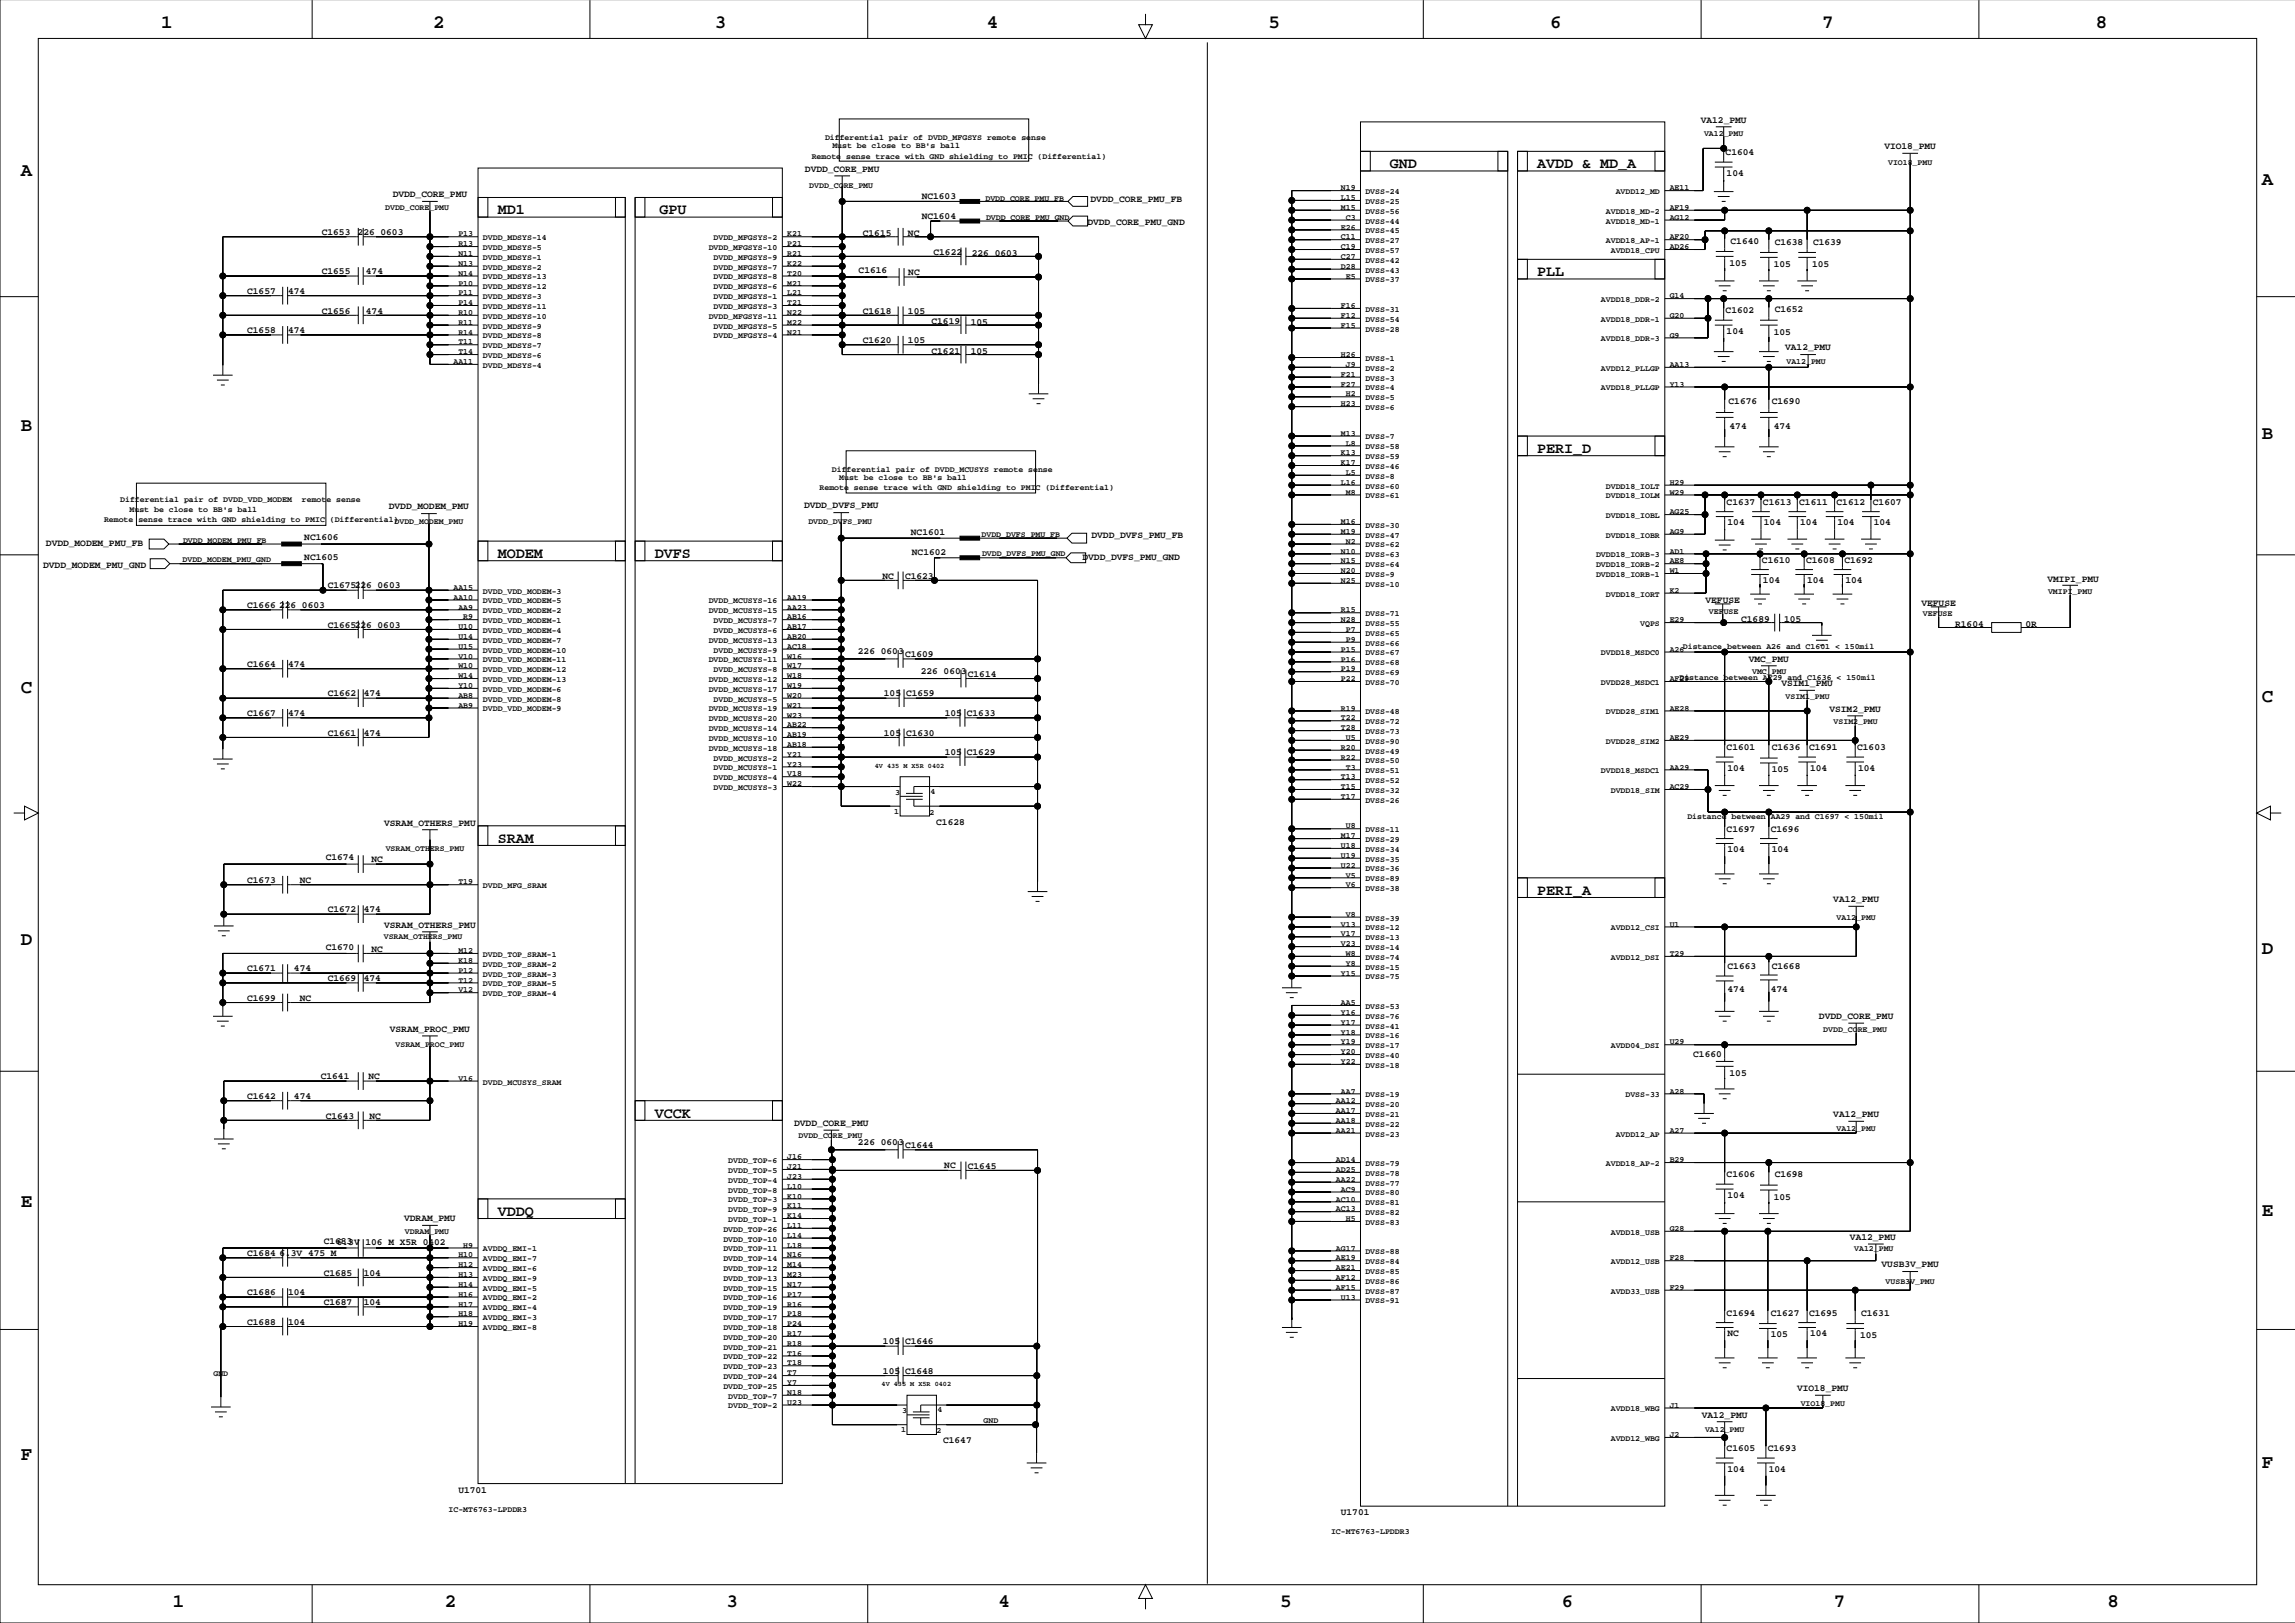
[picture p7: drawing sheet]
<svg xmlns="http://www.w3.org/2000/svg" width="594mm" height="420mm" viewBox="0 0 594 420" stroke-linecap="round" stroke-linejoin="round" font-family="sans-serif">
<defs><g id="words">
<g font-size="4.9">
<text x="41.7" y="7.3">1</text>
<text x="112" y="7.3">2</text>
<text x="184.9" y="7.3">3</text>
<text x="255.3" y="7.3">4</text>
<text x="328.1" y="7.3">5</text>
<text x="401" y="7.3">6</text>
<text x="471.4" y="7.3">7</text>
<text x="542.2" y="7.3">8</text>
<text x="5.4" y="45.6">A</text>
<text x="585.1" y="47.9">A</text>
<text x="5.4" y="111.4">B</text>
<text x="585.1" y="113.7">B</text>
<text x="5.4" y="179.2">C</text>
<text x="585.1" y="181.5">C</text>
<text x="5.4" y="244.4">D</text>
<text x="585.1" y="246.7">D</text>
<text x="5.4" y="312.3">E</text>
<text x="585.1" y="314.5">E</text>
<text x="5.4" y="377.5">F</text>
<text x="585.1" y="379.8">F</text>
<text x="44.7" y="415.6">1</text>
<text x="115.1" y="415.6">2</text>
<text x="188" y="415.6">3</text>
<text x="258.3" y="415.6">4</text>
<text x="331.2" y="415.6">5</text>
<text x="404.1" y="415.6">6</text>
<text x="474.4" y="415.6">7</text>
<text x="545.3" y="415.6">8</text>
</g>
<g font-size="3.9">
<text x="359.6" y="43.5">GND</text>
<text x="397.7" y="43.5">AVDD &amp; MD_A</text>
<text x="128.7" y="55.5">MD1</text>
<text x="170.6" y="55.5">GPU</text>
<text x="397.7" y="71.5">PLL</text>
<text x="397.7" y="117.2">PERI_D</text>
<text x="128.7" y="144.4">MODEM</text>
<text x="169.4" y="144.4">DVFS</text>
<text x="128.7" y="218">SRAM</text>
<text x="397.7" y="231.4">PERI_A</text>
<text x="169.4" y="289.1">VCCK</text>
<text x="128.7" y="314.5">VDDQ</text>
</g>
<g font-size="2.5">
<text x="440" y="31.7">VA12_PMU</text>
<text x="446.4" y="40.2">C1604</text>
<text x="487.5" y="38.6">VIO18_PMU</text>
<text x="208.3" y="44.4">DVDD_CORE_PMU</text>
<text x="446.7" y="45.5">104</text>
<text x="101.6" y="51">DVDD_CORE_PMU</text>
<text x="238.4" y="51.6">NC1603</text>
<text x="282.1" y="52.3">DVDD_CORE_PMU_FB</text>
<text x="238.4" y="56.7">NC1604</text>
<text x="281.3" y="58.1">DVDD_CORE_PMU_GND</text>
<text x="83.2" y="60.8">C1653</text>
<text x="92.5" y="60.8">226 0603</text>
<text x="223.2" y="61.1">C1615</text>
<text x="234.9" y="61.1">NC</text>
<text x="241.5" y="65.9">C1622</text>
<text x="447.7" y="63">C1640</text>
<text x="459.1" y="63.3">C1638</text>
<text x="469" y="63.3">C1639</text>
<text x="83.2" y="71">C1655</text>
<text x="94.7" y="71">474</text>
<text x="222.1" y="70.7">C1616</text>
<text x="235" y="71.2">NC</text>
<text x="251.4" y="66.1">226 0603</text>
<text x="447.4" y="68.9">105</text>
<text x="458.9" y="69.1">105</text>
<text x="468.8" y="69.1">105</text>
<text x="63.9" y="76">C1657</text>
<text x="74.5" y="76">474</text>
<text x="83.2" y="81.1">C1656</text>
<text x="94.7" y="81.1">474</text>
<text x="223.2" y="81.1">C1618</text>
<text x="234.9" y="81.1">105</text>
<text x="241" y="83.9">C1619</text>
<text x="446.4" y="81">C1602</text>
<text x="459.1" y="80.8">C1652</text>
<text x="63.9" y="86.2">C1658</text>
<text x="74.5" y="86.2">474</text>
<text x="223.2" y="88.7">C1620</text>
<text x="234.9" y="88.7">105</text>
<text x="251.1" y="84.2">105</text>
<text x="446.7" y="86.4">104</text>
<text x="458.9" y="86.6">105</text>
<text x="241" y="91.5">C1621</text>
<text x="251.1" y="91.5">105</text>
<text x="461.8" y="90.6">VA12_PMU</text>
<text x="447.2" y="104.4">C1676</text>
<text x="458.4" y="104.5">C1690</text>
<text x="447.4" y="111">474</text>
<text x="458.9" y="111">474</text>
<text x="100.6" y="131.8">DVDD_MODEM_PMU</text>
<text x="208" y="131.5">DVDD_DVFS_PMU</text>
<text x="446.7" y="130.6">C1637</text>
<text x="456.1" y="130.6">C1613</text>
<text x="465.5" y="130.6">C1611</text>
<text x="475.1" y="130.6">C1612</text>
<text x="484.5" y="130.6">C1607</text>
<text x="446.9" y="135.9">104</text>
<text x="456.3" y="135.9">104</text>
<text x="465.7" y="135.9">104</text>
<text x="475.4" y="135.9">104</text>
<text x="484.8" y="135.9">104</text>
<text x="11.9" y="141.2">DVDD_MODEM_PMU_FB</text>
<text x="78.7" y="139.7">NC1606</text>
<text x="235.7" y="138.4">NC1601</text>
<text x="235.9" y="143.5">NC1602</text>
<text x="282.4" y="139.1">DVDD_DVFS_PMU_FB</text>
<text x="11.2" y="147">DVDD_MODEM_PMU_GND</text>
<text x="78.7" y="144.8">NC1605</text>
<text x="228.3" y="149.7">NC</text>
<text x="234.1" y="149.7">C1623</text>
<text x="280.1" y="145">DVDD_DVFS_PMU_GND</text>
<text x="455.8" y="145.5">C1610</text>
<text x="467.3" y="145.5">C1608</text>
<text x="477.2" y="145.5">C1692</text>
<text x="84.8" y="152.2">C1675226 0603</text>
<text x="441.2" y="155.9">VEFUSE</text>
<text x="456.1" y="150.9">104</text>
<text x="467.5" y="150.9">104</text>
<text x="477.4" y="150.9">104</text>
<text x="529.7" y="150.6">VMIPI_PMU</text>
<text x="63.9" y="157.3">C1666</text>
<text x="72.2" y="157.3">226 0603</text>
<text x="450.4" y="160.9">C1689</text>
<text x="461.5" y="160.9">105</text>
<text x="497.1" y="156.7">VEFUSE</text>
<text x="84.8" y="162.4">C1665226 0603</text>
<text x="505.8" y="162.1">R1604</text>
<text x="524" y="162.1">0R</text>
<text x="63.9" y="172.5">C1664</text>
<text x="74.5" y="172.5">474</text>
<text x="221.9" y="169.2">226 0603</text>
<text x="234.1" y="170">C1609</text>
<text x="452.4" y="171.1">VMC_PMU</text>
<text x="238.2" y="174.3">226 0603</text>
<text x="250.4" y="175.1">C1614</text>
<text x="460.8" y="177.5">VSIM1_PMU</text>
<text x="63.9" y="185.2">C1667</text>
<text x="74.5" y="185.2">474</text>
<text x="84.8" y="180.2">C1662</text>
<text x="94.1" y="180.2">474</text>
<text x="228.7" y="180.2">105</text>
<text x="234.4" y="180.2">C1659</text>
<text x="244.4" y="185.2">105</text>
<text x="250.1" y="185.2">C1633</text>
<text x="473.3" y="184.1">VSIM2_PMU</text>
<text x="84.8" y="190.3">C1661</text>
<text x="94.1" y="190.3">474</text>
<text x="228.7" y="190.3">105</text>
<text x="234.4" y="190.3">C1630</text>
<text x="244.4" y="195.4">105</text>
<text x="250.1" y="195.4">C1629</text>
<text x="446.7" y="194.1">C1601</text>
<text x="458.4" y="194.1">C1636</text>
<text x="468" y="194.1">C1691</text>
<text x="480.5" y="194.1">C1603</text>
<text x="446.9" y="199.4">104</text>
<text x="458.4" y="199.6">105</text>
<text x="468.3" y="199.4">104</text>
<text x="480.7" y="199.4">104</text>
<text x="99.4" y="213.5">VSRAM_OTHERS_PMU</text>
<text x="242.2" y="213.4">C1628</text>
<text x="446.7" y="215.1">C1697</text>
<text x="458.1" y="215.1">C1696</text>
<text x="446.9" y="220.5">104</text>
<text x="458.4" y="220.5">104</text>
<text x="84.3" y="222.6">C1674</text>
<text x="96.1" y="223.1">NC</text>
<text x="63.9" y="228.4">C1673</text>
<text x="77.5" y="228.4">NC</text>
<text x="474.3" y="233.3">VA12_PMU</text>
<text x="84.8" y="236">C1672</text>
<text x="94.1" y="236">474</text>
<text x="99.4" y="239.9">VSRAM_OTHERS_PMU</text>
<text x="84.3" y="245.7">C1670</text>
<text x="63.9" y="251.3">C1671</text>
<text x="76.1" y="251.3">474</text>
<text x="96.1" y="246.2">NC</text>
<text x="446.9" y="250.7">C1663</text>
<text x="458.4" y="250.7">C1668</text>
<text x="84.8" y="253.8">C1669</text>
<text x="94.1" y="253.8">474</text>
<text x="446.9" y="256.5">474</text>
<text x="458.1" y="256.5">474</text>
<text x="63.9" y="258.9">C1699</text>
<text x="77.5" y="258.9">NC</text>
<text x="470.6" y="263.6">DVDD_CORE_PMU</text>
<text x="100.9" y="266.9">VSRAM_PROC_PMU</text>
<text x="438.1" y="273.3">C1660</text>
<text x="83" y="279.2">C1641</text>
<text x="95.3" y="279.2">NC</text>
<text x="447.4" y="278.4">105</text>
<text x="63.9" y="284.3">C1642</text>
<text x="76.1" y="284.3">474</text>
<text x="84.3" y="289.3">C1643</text>
<text x="95.6" y="289.3">NC</text>
<text x="205.5" y="291.2">DVDD_CORE_PMU</text>
<text x="474.3" y="289">VA12_PMU</text>
<text x="221.9" y="296.2">226 0603</text>
<text x="234.1" y="297">C1644</text>
<text x="244.3" y="302">NC</text>
<text x="250.4" y="302.3">C1645</text>
<text x="446.7" y="304.5">C1606</text>
<text x="459.1" y="304.5">C1698</text>
<text x="446.9" y="309.8">104</text>
<text x="458.9" y="310.4">105</text>
<text x="104.6" y="315.9">VDRAM_PMU</text>
<text x="83.8" y="321.9">C1683</text>
<text x="87.1" y="322.1">6.3V 106 M X5R 0402</text>
<text x="478.6" y="320.7">VA12_PMU</text>
<text x="63.9" y="324.9">C1684</text>
<text x="72.3" y="324.9">6.3V 475 M</text>
<text x="83.8" y="330">C1685</text>
<text x="94.1" y="330">104</text>
<text x="486.8" y="327.8">VUSB3V_PMU</text>
<text x="63.9" y="335.1">C1686</text>
<text x="74.5" y="335.1">104</text>
<text x="83.8" y="337.6">C1687</text>
<text x="94.1" y="337.6">104</text>
<text x="446.7" y="340.3">C1694</text>
<text x="458.1" y="340.3">C1627</text>
<text x="468" y="340.3">C1695</text>
<text x="481.5" y="340.3">C1631</text>
<text x="63.9" y="342.7">C1688</text>
<text x="74.5" y="342.7">104</text>
<text x="228.4" y="347.8">105</text>
<text x="234.1" y="347.8">C1646</text>
<text x="446.9" y="345.7">NC</text>
<text x="458.1" y="345.9">105</text>
<text x="468.3" y="345.7">104</text>
<text x="481.2" y="346.2">105</text>
<text x="228.4" y="355.4">105</text>
<text x="234.1" y="355.4">C1648</text>
<text x="464.9" y="359.8">VIO18_PMU</text>
<text x="440.2" y="366.7">VA12_PMU</text>
<text x="244" y="373.3">C1647</text>
<text x="446.7" y="375.4">C1605</text>
<text x="457.3" y="375.4">C1693</text>
<text x="446.9" y="380.7">104</text>
<text x="457.6" y="380.7">104</text>
<text x="118.6" y="386.2">U1701</text>
<text x="346.9" y="392">U1701</text>
</g>
<g font-size="2.1">
<text x="440.8" y="35.2">VA12_PMU</text>
<text x="210" y="41.1">Remote sense trace with GND shielding to PMIC (Differential)</text>
<text x="213.4" y="36.2">Differential pair of DVDD_MFGSYS remote sense</text>
<text x="215.3" y="38.3">Must be close to BB's ball</text>
<text x="488.5" y="42.6">VIO18_PMU</text>
<text x="209.4" y="48.7">DVDD_CORE_PMU</text>
<text x="255" y="52">DVDD_CORE_PMU_FB</text>
<text x="346.9" y="51.8">L15</text>
<text x="346.9" y="49.2">N19</text>
<text x="353.2" y="50.2">DVSS-24</text>
<text x="353.2" y="52.7">DVSS-25</text>
<text x="418" y="50.2">AVDD12_MD</text>
<text x="432" y="49.2">AE11</text>
<text x="99.7" y="54.3">DVDD_CORE_PMU</text>
<text x="255.1" y="56.8">DVDD_CORE_PMU_GND</text>
<text x="346.9" y="54.3">M15</text>
<text x="346.9" y="59.4">E26</text>
<text x="348.2" y="56.8">C3</text>
<text x="353.2" y="57.8">DVSS-44</text>
<text x="353.2" y="55.3">DVSS-56</text>
<text x="415.4" y="57.8">AVDD18_MD-1</text>
<text x="415.4" y="55.3">AVDD18_MD-2</text>
<text x="432" y="54.3">AF19</text>
<text x="432" y="56.8">AG12</text>
<text x="118.6" y="61.2">P13</text>
<text x="118.6" y="63.7">R13</text>
<text x="124.9" y="64.7">DVDD_MDSYS-5</text>
<text x="124.9" y="62.1">DVDD_MDSYS-14</text>
<text x="183.3" y="64.7">DVDD_MFGSYS-10</text>
<text x="184.6" y="62.1">DVDD_MFGSYS-2</text>
<text x="203.7" y="63.7">P21</text>
<text x="203.7" y="61.2">K21</text>
<text x="346.9" y="64.5">C19</text>
<text x="346.9" y="61.9">C11</text>
<text x="353.2" y="62.9">DVSS-27</text>
<text x="353.2" y="65.4">DVSS-57</text>
<text x="353.2" y="60.4">DVSS-45</text>
<text x="415.4" y="62.9">AVDD18_AP-1</text>
<text x="416.7" y="65.4">AVDD18_CPU</text>
<text x="432" y="64.5">AD26</text>
<text x="432" y="61.9">AF20</text>
<text x="118.6" y="71.3">N14</text>
<text x="118.6" y="68.8">N13</text>
<text x="118.6" y="66.2">N11</text>
<text x="124.9" y="67.2">DVDD_MDSYS-1</text>
<text x="124.9" y="69.7">DVDD_MDSYS-2</text>
<text x="184.6" y="69.7">DVDD_MFGSYS-7</text>
<text x="184.6" y="67.2">DVDD_MFGSYS-9</text>
<text x="203.7" y="71.3">T20</text>
<text x="203.7" y="66.2">R21</text>
<text x="203.7" y="68.8">K22</text>
<text x="346.9" y="69.5">D28</text>
<text x="346.9" y="67">C27</text>
<text x="353.2" y="68">DVSS-42</text>
<text x="353.2" y="70.5">DVSS-43</text>
<text x="118.6" y="73.9">P10</text>
<text x="118.6" y="76.4">P11</text>
<text x="124.9" y="77.4">DVDD_MDSYS-3</text>
<text x="124.9" y="72.3">DVDD_MDSYS-13</text>
<text x="124.9" y="74.8">DVDD_MDSYS-12</text>
<text x="184.6" y="77.4">DVDD_MFGSYS-1</text>
<text x="184.6" y="74.8">DVDD_MFGSYS-6</text>
<text x="184.6" y="72.3">DVDD_MFGSYS-8</text>
<text x="203.7" y="73.9">M21</text>
<text x="203.7" y="76.4">L21</text>
<text x="348.2" y="72.1">E5</text>
<text x="353.2" y="73">DVSS-37</text>
<text x="432" y="77.2">G14</text>
<text x="118.6" y="81.5">R10</text>
<text x="118.6" y="78.9">P14</text>
<text x="124.9" y="79.9">DVDD_MDSYS-11</text>
<text x="124.9" y="82.4">DVDD_MDSYS-10</text>
<text x="183.3" y="82.4">DVDD_MFGSYS-11</text>
<text x="184.6" y="79.9">DVDD_MFGSYS-3</text>
<text x="203.7" y="78.9">T21</text>
<text x="203.7" y="81.5">N22</text>
<text x="346.9" y="79.7">F16</text>
<text x="346.9" y="82.2">F12</text>
<text x="353.2" y="83.2">DVSS-54</text>
<text x="353.2" y="80.7">DVSS-31</text>
<text x="414.2" y="78.1">AVDD18_DDR-2</text>
<text x="414.2" y="83.2">AVDD18_DDR-1</text>
<text x="432" y="82.2">G20</text>
<text x="118.6" y="89.1">T11</text>
<text x="118.6" y="86.6">R14</text>
<text x="118.6" y="84">R11</text>
<text x="124.9" y="85">DVDD_MDSYS-9</text>
<text x="124.9" y="87.5">DVDD_MDSYS-8</text>
<text x="184.6" y="85">DVDD_MFGSYS-5</text>
<text x="184.6" y="87.5">DVDD_MFGSYS-4</text>
<text x="203.7" y="86.6">N21</text>
<text x="203.7" y="84">M22</text>
<text x="346.9" y="84.8">F15</text>
<text x="353.2" y="85.7">DVSS-28</text>
<text x="414.2" y="88.3">AVDD18_DDR-3</text>
<text x="432" y="87.3">G9</text>
<text x="117.3" y="94.2">AA11</text>
<text x="118.6" y="91.6">T14</text>
<text x="124.9" y="95.1">DVDD_MDSYS-4</text>
<text x="124.9" y="90.1">DVDD_MDSYS-7</text>
<text x="124.9" y="92.6">DVDD_MDSYS-6</text>
<text x="346.9" y="92.4">H26</text>
<text x="348.2" y="94.9">J9</text>
<text x="353.2" y="93.4">DVSS-1</text>
<text x="353.2" y="95.9">DVSS-2</text>
<text x="414.2" y="95.9">AVDD12_PLLGP</text>
<text x="432" y="94.9">AA13</text>
<text x="462.2" y="94.1">VA12_PMU</text>
<text x="346.9" y="100">F27</text>
<text x="346.9" y="97.5">F21</text>
<text x="353.2" y="98.4">DVSS-3</text>
<text x="353.2" y="101">DVSS-4</text>
<text x="414.2" y="101">AVDD18_PLLGP</text>
<text x="432" y="100">Y13</text>
<text x="346.9" y="105.1">H23</text>
<text x="348.2" y="102.6">H2</text>
<text x="353.2" y="103.5">DVSS-5</text>
<text x="353.2" y="106.1">DVSS-6</text>
<text x="346.9" y="112.7">M13</text>
<text x="353.2" y="113.7">DVSS-7</text>
<text x="346.9" y="117.8">K13</text>
<text x="348.2" y="115.2">L8</text>
<text x="353.2" y="116.2">DVSS-58</text>
<text x="353.2" y="118.8">DVSS-59</text>
<text x="215.2" y="122.1">Differential pair of DVDD_MCUSYS remote sense</text>
<text x="217.1" y="124.1">Must be close to BB's ball</text>
<text x="346.9" y="125.4">L16</text>
<text x="346.9" y="120.3">K17</text>
<text x="348.2" y="122.9">L5</text>
<text x="353.2" y="123.8">DVSS-8</text>
<text x="353.2" y="121.3">DVSS-46</text>
<text x="432" y="125.4">H29</text>
<text x="31.1" y="129.9">Differential pair of DVDD_VDD_MODEM</text>
<text x="78.1" y="129.9">remote sense</text>
<text x="212" y="126.6">Remote sense trace with GND shielding to PMIC (Differential)</text>
<text x="348.2" y="127.9">M8</text>
<text x="353.2" y="126.4">DVSS-60</text>
<text x="353.2" y="128.9">DVSS-61</text>
<text x="415.4" y="126.4">DVDD18_IOLT</text>
<text x="415.4" y="128.9">DVDD18_IOLM</text>
<text x="432" y="127.9">W29</text>
<text x="26.9" y="135">Remote sense trace with GND shielding to PMIC (Differential)</text>
<text x="33.5" y="132.5">Must be close to BB's ball</text>
<text x="102.1" y="135.5">DVDD_MODEM_PMU</text>
<text x="209.1" y="135.5">DVDD_DVFS_PMU</text>
<text x="346.9" y="135.6">M16</text>
<text x="353.2" y="136.5">DVSS-30</text>
<text x="415.4" y="134">DVDD18_IOBL</text>
<text x="432" y="133">AG25</text>
<text x="47.4" y="140.3">DVDD_MODEM_PMU_FB</text>
<text x="253.9" y="138.8">DVDD_DVFS_PMU_FB</text>
<text x="254.1" y="143.9">DVDD_DVFS_PMU_GND</text>
<text x="346.9" y="143.2">N10</text>
<text x="346.9" y="138.1">M19</text>
<text x="348.2" y="140.6">N2</text>
<text x="353.2" y="139.1">DVSS-47</text>
<text x="353.2" y="141.6">DVSS-62</text>
<text x="415.4" y="139.1">DVDD18_IOBR</text>
<text x="432" y="138.1">AG9</text>
<text x="432" y="143.2">AD1</text>
<text x="47.2" y="145.4">DVDD_MODEM_PMU_GND</text>
<text x="346.9" y="145.7">N15</text>
<text x="346.9" y="148.3">N20</text>
<text x="353.2" y="149.2">DVSS-9</text>
<text x="353.2" y="144.2">DVSS-63</text>
<text x="353.2" y="146.7">DVSS-64</text>
<text x="412.9" y="144.2">DVDD18_IORB-3</text>
<text x="412.9" y="146.7">DVDD18_IORB-2</text>
<text x="412.9" y="149.2">DVDD18_IORB-1</text>
<text x="432" y="148.3">W1</text>
<text x="432" y="145.7">AE8</text>
<text x="117.3" y="152.6">AA15</text>
<text x="117.3" y="155.1">AA10</text>
<text x="124.9" y="153.5">DVDD_VDD_MODEM-3</text>
<text x="203.7" y="155.1">AA19</text>
<text x="346.9" y="150.8">N25</text>
<text x="353.2" y="151.8">DVSS-10</text>
<text x="415.4" y="154.3">DVDD18_IORT</text>
<text x="432" y="153.3">K2</text>
<text x="529.8" y="153.6">VMIPI_PMU</text>
<text x="118.6" y="157.7">AA9</text>
<text x="119.9" y="160.2">R9</text>
<text x="124.9" y="156.1">DVDD_VDD_MODEM-5</text>
<text x="124.9" y="158.6">DVDD_VDD_MODEM-2</text>
<text x="124.9" y="161.2">DVDD_VDD_MODEM-1</text>
<text x="183.3" y="156.1">DVDD_MCUSYS-16</text>
<text x="183.3" y="158.6">DVDD_MCUSYS-15</text>
<text x="184.6" y="161.2">DVDD_MCUSYS-7</text>
<text x="203.7" y="160.2">AB16</text>
<text x="203.7" y="157.7">AA23</text>
<text x="346.9" y="158.4">R15</text>
<text x="346.9" y="161">N28</text>
<text x="353.2" y="161.9">DVSS-55</text>
<text x="353.2" y="159.4">DVSS-71</text>
<text x="424.3" y="161.9">VQPS</text>
<text x="432" y="161">E29</text>
<text x="442.1" y="158.9">VEFUSE</text>
<text x="497.5" y="159.4">VEFUSE</text>
<text x="118.6" y="167.8">U15</text>
<text x="118.6" y="165.3">U14</text>
<text x="118.6" y="162.7">U10</text>
<text x="124.9" y="163.7">DVDD_VDD_MODEM-4</text>
<text x="124.9" y="166.2">DVDD_VDD_MODEM-7</text>
<text x="183.3" y="166.2">DVDD_MCUSYS-13</text>
<text x="184.6" y="163.7">DVDD_MCUSYS-6</text>
<text x="203.7" y="167.8">AC18</text>
<text x="203.7" y="165.3">AB20</text>
<text x="203.7" y="162.7">AB17</text>
<text x="348.2" y="166">P9</text>
<text x="348.2" y="163.5">P7</text>
<text x="353.2" y="164.5">DVSS-65</text>
<text x="353.2" y="167">DVSS-66</text>
<text x="435.4" y="167.8">Distance between A26 and C1601 &lt; 150mil</text>
<text x="118.6" y="172.9">W10</text>
<text x="118.6" y="170.4">V10</text>
<text x="124.9" y="168.8">DVDD_VDD_MODEM-10</text>
<text x="124.9" y="171.3">DVDD_VDD_MODEM-11</text>
<text x="124.9" y="173.9">DVDD_VDD_MODEM-12</text>
<text x="183.3" y="171.3">DVDD_MCUSYS-11</text>
<text x="184.6" y="168.8">DVDD_MCUSYS-9</text>
<text x="184.6" y="173.9">DVDD_MCUSYS-8</text>
<text x="203.7" y="172.9">W17</text>
<text x="203.7" y="170.4">W16</text>
<text x="346.9" y="173.7">P19</text>
<text x="346.9" y="171.1">P16</text>
<text x="346.9" y="168.6">P15</text>
<text x="353.2" y="169.5">DVSS-67</text>
<text x="353.2" y="172.1">DVSS-68</text>
<text x="414.2" y="169.5">DVDD18_MSDC0</text>
<text x="432" y="168.6">A26</text>
<text x="118.6" y="178">Y10</text>
<text x="118.6" y="175.4">W14</text>
<text x="124.9" y="176.4">DVDD_VDD_MODEM-13</text>
<text x="124.9" y="178.9">DVDD_VDD_MODEM-6</text>
<text x="183.3" y="176.4">DVDD_MCUSYS-12</text>
<text x="183.3" y="178.9">DVDD_MCUSYS-17</text>
<text x="203.7" y="178">W19</text>
<text x="203.7" y="175.4">W18</text>
<text x="346.9" y="176.2">P22</text>
<text x="353.2" y="174.6">DVSS-69</text>
<text x="353.2" y="177.2">DVSS-70</text>
<text x="414.2" y="177.2">DVDD28_MSDC1</text>
<text x="432" y="176.2">AF29</text>
<text x="434.5" y="175.9">Distance between AF29 and C1636 &lt; 150mil</text>
<text x="453.3" y="174.4">VMC_PMU</text>
<text x="118.6" y="183.1">AB9</text>
<text x="118.6" y="180.5">AB8</text>
<text x="124.9" y="181.5">DVDD_VDD_MODEM-8</text>
<text x="124.9" y="184">DVDD_VDD_MODEM-9</text>
<text x="183.3" y="184">DVDD_MCUSYS-19</text>
<text x="184.6" y="181.5">DVDD_MCUSYS-5</text>
<text x="203.7" y="183.1">W21</text>
<text x="203.7" y="185.6">W23</text>
<text x="203.7" y="180.5">W20</text>
<text x="346.9" y="183.8">R19</text>
<text x="353.2" y="184.8">DVSS-48</text>
<text x="415.4" y="184.8">DVDD28_SIM1</text>
<text x="432" y="183.8">AE28</text>
<text x="461.9" y="180.7">VSIM1_PMU</text>
<text x="183.3" y="191.6">DVDD_MCUSYS-10</text>
<text x="183.3" y="189.1">DVDD_MCUSYS-14</text>
<text x="183.3" y="186.6">DVDD_MCUSYS-20</text>
<text x="203.7" y="188.1">AB22</text>
<text x="203.7" y="190.7">AB19</text>
<text x="346.9" y="188.9">T28</text>
<text x="346.9" y="186.4">T22</text>
<text x="348.2" y="191.4">U5</text>
<text x="353.2" y="187.3">DVSS-72</text>
<text x="353.2" y="189.9">DVSS-73</text>
<text x="432" y="191.4">AE29</text>
<text x="474.4" y="187.3">VSIM2_PMU</text>
<text x="183.3" y="194.2">DVDD_MCUSYS-18</text>
<text x="184.6" y="196.7">DVDD_MCUSYS-2</text>
<text x="203.7" y="195.7">Y21</text>
<text x="203.7" y="193.2">AB18</text>
<text x="346.9" y="196.5">R22</text>
<text x="346.9" y="194">R20</text>
<text x="353.2" y="194.9">DVSS-49</text>
<text x="353.2" y="197.5">DVSS-50</text>
<text x="353.2" y="192.4">DVSS-90</text>
<text x="415.4" y="192.4">DVDD28_SIM2</text>
<text x="184.6" y="201.8">DVDD_MCUSYS-4</text>
<text x="184.6" y="199.3">DVDD_MCUSYS-1</text>
<text x="203.7" y="198.3">Y23</text>
<text x="203.7" y="203.4">W22</text>
<text x="203.7" y="200.8">V18</text>
<text x="346.9" y="201.6">T13</text>
<text x="348.2" y="199">T3</text>
<text x="353.2" y="200">DVSS-51</text>
<text x="353.2" y="202.6">DVSS-52</text>
<text x="414.2" y="200">DVDD18_MSDC1</text>
<text x="432" y="199">AA29</text>
<text x="184.6" y="204.3">DVDD_MCUSYS-3</text>
<text x="231.6" y="205.6">3</text>
<text x="240.7" y="205.4">4</text>
<text x="346.9" y="206.7">T17</text>
<text x="346.9" y="204.1">T15</text>
<text x="353.2" y="205.1">DVSS-32</text>
<text x="353.2" y="207.6">DVSS-26</text>
<text x="416.7" y="205.1">DVDD18_SIM</text>
<text x="432" y="204.1">AC29</text>
<text x="231.3" y="210.4">1</text>
<text x="240.5" y="210.7">2</text>
<text x="348.2" y="214.3">U8</text>
<text x="353.2" y="215.3">DVSS-11</text>
<text x="436.5" y="212">Distance between AA29 and C1697 &lt; 150mil</text>
<text x="99.8" y="220.1">VSRAM_OTHERS_PMU</text>
<text x="346.9" y="221.9">U19</text>
<text x="346.9" y="219.4">U18</text>
<text x="346.9" y="216.8">M17</text>
<text x="353.2" y="217.8">DVSS-29</text>
<text x="353.2" y="220.3">DVSS-34</text>
<text x="346.9" y="224.4">U22</text>
<text x="348.2" y="227">V5</text>
<text x="353.2" y="222.9">DVSS-35</text>
<text x="353.2" y="225.4">DVSS-36</text>
<text x="353.2" y="228">DVSS-89</text>
<text x="118.6" y="228.8">T19</text>
<text x="124.9" y="229.7">DVDD_MFG_SRAM</text>
<text x="348.2" y="229.5">V6</text>
<text x="353.2" y="230.5">DVSS-38</text>
<text x="346.9" y="239.7">V13</text>
<text x="348.2" y="237.1">V8</text>
<text x="353.2" y="238.1">DVSS-39</text>
<text x="432" y="239.7">U1</text>
<text x="475.1" y="238">VA12_PMU</text>
<text x="99.3" y="242.9">VSRAM_OTHERS_PMU</text>
<text x="346.9" y="244.8">V23</text>
<text x="346.9" y="242.2">V17</text>
<text x="353.2" y="240.7">DVSS-12</text>
<text x="353.2" y="243.2">DVSS-13</text>
<text x="353.2" y="245.7">DVSS-14</text>
<text x="416.7" y="240.7">AVDD12_CSI</text>
<text x="118.6" y="251.6">P12</text>
<text x="118.6" y="246.5">M12</text>
<text x="118.6" y="249.1">K18</text>
<text x="124.9" y="250">DVDD_TOP_SRAM-2</text>
<text x="124.9" y="247.5">DVDD_TOP_SRAM-1</text>
<text x="348.2" y="247.3">W8</text>
<text x="348.2" y="249.8">Y8</text>
<text x="353.2" y="250.8">DVSS-15</text>
<text x="353.2" y="248.3">DVSS-74</text>
<text x="416.7" y="248.3">AVDD12_DSI</text>
<text x="432" y="247.3">T29</text>
<text x="118.6" y="256.7">V12</text>
<text x="118.6" y="254.2">T12</text>
<text x="124.9" y="252.6">DVDD_TOP_SRAM-3</text>
<text x="124.9" y="255.1">DVDD_TOP_SRAM-5</text>
<text x="124.9" y="257.7">DVDD_TOP_SRAM-4</text>
<text x="346.9" y="252.4">Y15</text>
<text x="353.2" y="253.3">DVSS-75</text>
<text x="346.9" y="262.5">Y16</text>
<text x="346.9" y="260">AA5</text>
<text x="353.2" y="261">DVSS-53</text>
<text x="353.2" y="263.5">DVSS-76</text>
<text x="346.9" y="265.1">Y17</text>
<text x="346.9" y="267.6">Y18</text>
<text x="353.2" y="268.6">DVSS-16</text>
<text x="353.2" y="266">DVSS-41</text>
<text x="471.7" y="267.1">DVDD_CORE_PMU</text>
<text x="102.3" y="270.9">VSRAM_PROC_PMU</text>
<text x="346.9" y="272.7">Y20</text>
<text x="346.9" y="275.2">Y22</text>
<text x="346.9" y="270.2">Y19</text>
<text x="353.2" y="271.1">DVSS-17</text>
<text x="353.2" y="273.7">DVSS-40</text>
<text x="416.7" y="271.1">AVDD04_DSI</text>
<text x="432" y="270.2">U29</text>
<text x="118.6" y="279.5">V16</text>
<text x="124.9" y="280.5">DVDD_MCUSYS_SRAM</text>
<text x="353.2" y="276.2">DVSS-18</text>
<text x="345.6" y="287.9">AA17</text>
<text x="345.6" y="285.4">AA12</text>
<text x="346.9" y="282.9">AA7</text>
<text x="353.2" y="283.8">DVSS-19</text>
<text x="353.2" y="286.4">DVSS-20</text>
<text x="420.5" y="283.8">DVSS-33</text>
<text x="432" y="282.9">A28</text>
<text x="345.6" y="293">AA21</text>
<text x="345.6" y="290.5">AA18</text>
<text x="353.2" y="288.9">DVSS-21</text>
<text x="353.2" y="291.4">DVSS-22</text>
<text x="353.2" y="294">DVSS-23</text>
<text x="418" y="294">AVDD12_AP</text>
<text x="432" y="293">A27</text>
<text x="475.1" y="292.5">VA12_PMU</text>
<text x="203.7" y="299.9">J16</text>
<text x="206.6" y="294.2">DVDD_CORE_PMU</text>
<text x="188.4" y="300.8">DVDD_TOP-6</text>
<text x="188.4" y="303.4">DVDD_TOP-5</text>
<text x="188.4" y="305.9">DVDD_TOP-4</text>
<text x="203.7" y="304.9">J23</text>
<text x="203.7" y="302.4">J21</text>
<text x="345.6" y="300.6">AD14</text>
<text x="345.6" y="303.2">AD25</text>
<text x="345.6" y="305.7">AA22</text>
<text x="353.2" y="304.1">DVSS-78</text>
<text x="353.2" y="301.6">DVSS-79</text>
<text x="415.4" y="301.6">AVDD18_AP-2</text>
<text x="432" y="300.6">B29</text>
<text x="188.4" y="311">DVDD_TOP-3</text>
<text x="188.4" y="308.5">DVDD_TOP-8</text>
<text x="203.7" y="307.5">L10</text>
<text x="203.7" y="310">K10</text>
<text x="345.6" y="310.8">AC10</text>
<text x="346.9" y="308.2">AC9</text>
<text x="353.2" y="306.7">DVSS-77</text>
<text x="353.2" y="309.2">DVSS-80</text>
<text x="353.2" y="311.8">DVSS-81</text>
<text x="188.4" y="313.5">DVDD_TOP-9</text>
<text x="188.4" y="316.1">DVDD_TOP-1</text>
<text x="203.7" y="317.6">L11</text>
<text x="203.7" y="315.1">K14</text>
<text x="203.7" y="312.6">K11</text>
<text x="345.6" y="313.3">AC13</text>
<text x="348.2" y="315.9">H5</text>
<text x="353.2" y="314.3">DVSS-82</text>
<text x="353.2" y="316.8">DVSS-83</text>
<text x="104.7" y="319.1">VDRAM_PMU</text>
<text x="119.9" y="322.7">H9</text>
<text x="124.9" y="323.7">AVDDQ_EMI-1</text>
<text x="187.2" y="318.6">DVDD_TOP-26</text>
<text x="187.2" y="321.2">DVDD_TOP-10</text>
<text x="187.2" y="323.7">DVDD_TOP-11</text>
<text x="203.7" y="322.7">L18</text>
<text x="203.7" y="320.2">L14</text>
<text x="345.6" y="323.5">AG17</text>
<text x="416.7" y="319.4">AVDD18_USB</text>
<text x="432" y="318.4">G28</text>
<text x="479.7" y="323.7">VA12_PMU</text>
<text x="118.6" y="327.8">H12</text>
<text x="118.6" y="325.3">H10</text>
<text x="124.9" y="326.2">AVDDQ_EMI-7</text>
<text x="124.9" y="328.8">AVDDQ_EMI-6</text>
<text x="187.2" y="328.8">DVDD_TOP-12</text>
<text x="187.2" y="326.2">DVDD_TOP-14</text>
<text x="203.7" y="325.3">N16</text>
<text x="203.7" y="327.8">M14</text>
<text x="345.6" y="328.6">AE21</text>
<text x="345.6" y="326">AE19</text>
<text x="353.2" y="327">DVSS-84</text>
<text x="353.2" y="329.5">DVSS-85</text>
<text x="353.2" y="324.5">DVSS-88</text>
<text x="416.7" y="327">AVDD12_USB</text>
<text x="432" y="326">F28</text>
<text x="118.6" y="335.4">H16</text>
<text x="118.6" y="332.9">H14</text>
<text x="118.6" y="330.3">H13</text>
<text x="124.9" y="333.8">AVDDQ_EMI-5</text>
<text x="124.9" y="331.3">AVDDQ_EMI-9</text>
<text x="187.2" y="331.3">DVDD_TOP-13</text>
<text x="187.2" y="333.8">DVDD_TOP-15</text>
<text x="203.7" y="335.4">P17</text>
<text x="203.7" y="332.9">N17</text>
<text x="203.7" y="330.3">M23</text>
<text x="345.6" y="333.6">AF15</text>
<text x="345.6" y="331.1">AF12</text>
<text x="353.2" y="332.1">DVSS-86</text>
<text x="353.2" y="334.6">DVSS-87</text>
<text x="416.7" y="334.6">AVDD33_USB</text>
<text x="432" y="333.6">F29</text>
<text x="487.8" y="332.2">VUSB3V_PMU</text>
<text x="118.6" y="340.5">H18</text>
<text x="118.6" y="338">H17</text>
<text x="124.9" y="336.4">AVDDQ_EMI-2</text>
<text x="124.9" y="338.9">AVDDQ_EMI-4</text>
<text x="124.9" y="341.5">AVDDQ_EMI-3</text>
<text x="187.2" y="336.4">DVDD_TOP-16</text>
<text x="187.2" y="341.5">DVDD_TOP-17</text>
<text x="187.2" y="338.9">DVDD_TOP-19</text>
<text x="203.7" y="338">R16</text>
<text x="203.7" y="340.5">P18</text>
<text x="346.9" y="336.2">U13</text>
<text x="353.2" y="337.1">DVSS-91</text>
<text x="118.6" y="343">H19</text>
<text x="124.9" y="344">AVDDQ_EMI-8</text>
<text x="187.2" y="344">DVDD_TOP-18</text>
<text x="187.2" y="346.5">DVDD_TOP-20</text>
<text x="203.7" y="345.6">R17</text>
<text x="203.7" y="343">P24</text>
<text x="187.2" y="349.1">DVDD_TOP-21</text>
<text x="187.2" y="351.6">DVDD_TOP-22</text>
<text x="203.7" y="353.2">T18</text>
<text x="203.7" y="350.7">T16</text>
<text x="203.7" y="348.1">R18</text>
<text x="55.2" y="355.9">GND</text>
<text x="187.2" y="354.2">DVDD_TOP-23</text>
<text x="187.2" y="356.7">DVDD_TOP-24</text>
<text x="187.2" y="359.2">DVDD_TOP-25</text>
<text x="203.7" y="358.3">Y7</text>
<text x="203.7" y="355.7">T7</text>
<text x="188.4" y="361.8">DVDD_TOP-7</text>
<text x="188.4" y="364.3">DVDD_TOP-2</text>
<text x="203.7" y="363.3">U23</text>
<text x="203.7" y="360.8">N18</text>
<text x="233.4" y="365.6">3</text>
<text x="242.5" y="365.3">4</text>
<text x="416.7" y="365.1">AVDD18_WBG</text>
<text x="432" y="364.1">J1</text>
<text x="465.9" y="363.6">VIO18_PMU</text>
<text x="233.1" y="370.4">1</text>
<text x="242.3" y="370.7">2</text>
<text x="254.4" y="368.1">GND</text>
<text x="432" y="371.7">J2</text>
<text x="441.1" y="370.4">VA12_PMU</text>
<text x="416.7" y="372.7">AVDD12_WBG</text>
<text x="116.1" y="391.1">IC-MT6763-LPDDR3</text>
<text x="344.3" y="396.9">IC-MT6763-LPDDR3</text>
</g>
<g font-size="1.8">
<text x="226.3" y="198.6">4V 435 M X5R 0402</text>
<text x="228.1" y="358.6">4V 435 M X5R 0402</text>
</g>
</g></defs>
<g fill="none" stroke="#000" stroke-width=".26">
<path d="M0 -.1v419.9h593.8M9.9 9.9h573.9v400h-573.9zM80.8 0v9.9M152.6 0v9.9M224.5 0v9.9M296.4 3.6v2.8h1.7l-1.7 3.5-1.8-3.5h1.8M312.3 11v398.6M368.2 0v9.9M440.1 0v9.9M511.9 0v9.9M217.1 30.8h49v10.9h-49zM352 39.1h2.5v5.1h-2.5z"/>
<path d="M352 31.5h78.7v358.1h-78.7zM352 39.1h38.1v350.5M387.5 39.1h2.6v5.1h-2.6zM392.6 39.1h2.5v5.1h-2.5zM428.1 39.1h2.6v5.1h-2.6zM430.7 39.1h-38.1v350.5M443.9 32.8h4.1M445.9 35.3h.1M445.9 38.4h-5.3v10.9h-9.9M445.9 32.8v9.1M492.1 39.7h4.1M494.2 39.7v278.8h-63.5"/>
<path d="M92.7 59v4.5M94 59v4.5M109.2 52.1h4.1M111.2 54.6h.1M111.2 52.1v42.2h12.5M123.7 51.1h2.5v5.1h-2.5zM123.7 43.5h78.7v340.2h-78.7zM123.7 56.2h38.1M123.7 51.1h38.1v332.6M159.2 51.1h2.6v5.1h-2.6zM164.3 51.1h2.5v5.1h-2.5zM164.3 56.2h38.1"/>
<path d="M199.9 51.1h2.5v5.1h-2.5zM202.4 51.1h-38.1v332.6M215.9 45.5h4M217.9 48h.1M217.9 52.1h30.5M217.9 45.5v46.2h30.7M232.4 59v4.5M233.6 59v4.5M248.4 57.2h-7.7v4M253.4 52.1h22.9M253.4 57.2h22.9M277.6 55.9h3.8v2.5h-3.8l-1.3-1.2z"/>
<path d="M277.6 50.8h3.8v2.6h-3.8l-1.3-1.3zM334.2 56.9h17.8M334.2 51.8h17.8M334.2 54.4h17.8M334.2 59.5h17.8M352 49.3h-17.8v206.2M352 44.2h38.1M392.6 44.2h38.1M430.7 54.4h63.5M443.4 49.6h5.1M443.6 43.2h4.6M443.6 41.9h4.6"/>
<path d="M444.4 50.8h3M445.4 52.1h1M445.9 47h.1M445.9 43.2v6.4M446.2 54.4v2.5h-15.5M446.2 59.7v5.3M457.6 59.7v5.6M467.5 54.4v10.9M494.2 42.2h.1M494.2 59.7h-53.1v4.8h-10.4M0 76.7h9.9M57.6 76.5h15.5"/>
<path d="M57.6 71.4h35.1M73.1 74.2v4.6M74.4 74.2v4.6M74.4 76.5h49.3M92.7 69.1v4.6M92.7 79.3v4.5M92.7 61.2h-35.1v35.8M94 69.1v4.6M94 79.3v4.5M94 71.4h29.7M94 61.2h29.7M111.2 66.3h12.5"/>
<path d="M111.2 68.9h12.5M111.2 63.8h12.5M111.2 73.9h12.5M111.2 79h12.5M202.4 76.5h15.5M202.4 71.4h15.5M202.4 61.2h30M202.4 66.3h46.2M202.4 68.9h15.5M202.4 63.8h15.5M202.4 73.9h15.5M202.4 79h15.5"/>
<path d="M217.9 71.7h14.7M232.4 79.3v4.5M232.6 69.4v4.5M233.6 61.2h35.1v40.7M233.6 79.3v4.5M233.9 69.4v4.5M233.9 71.7h34.8M248.6 64v4.6M249.9 64v4.6M249.9 66.3h18.8M334.2 62h17.8M334.2 64.5h17.8"/>
<path d="M334.2 67.1h17.8M334.2 69.6h17.8M334.2 72.2h17.8M334.2 79.8h17.8M392.6 67.1h2.5v5.1h-2.5zM392.6 67.1h38.1M392.6 72.2h38.1M428.1 67.1h2.6v5.1h-2.6zM430.7 77.2h63.5M430.7 62h10.4M441.9 77.2v10.2h-11.2M443.6 72.7h5.1"/>
<path d="M443.9 66.3h4.6M443.9 65h4.6M444.7 73.9h3M445.7 75.2h1M445.9 77.2v5.6M446.2 70.1h.1M446.2 66.3v6.4M455.1 72.7h5M455.3 65.3h4.6M455.3 66.6h4.6M456.1 73.9h3M457.1 75.2h1"/>
<path d="M457.6 70.1h.1M457.6 66.6v6.1M457.6 77.2v5.6M465 72.7h5M465.2 65.3h4.6M465.2 66.6h4.6M466 73.9h3M467 75.2h1M467.5 70.1h.1M467.5 66.6v6.1M583.8 76.7h9.9M55.1 97h5.1"/>
<path d="M56.1 98.3h3.1M57.1 99.6h1.1M57.6 94.5h.1M57.6 86.6h15.5M57.6 81.6h35.1M73.1 84.3v4.6M74.4 84.3v4.6M74.4 86.6h49.3M94 81.6h29.7M111.2 89.2h12.5M111.2 91.7h12.5M111.2 84.1h12.5"/>
<path d="M202.4 86.6h15.5M202.4 81.6h30M202.4 84.1h46.2M217.9 81.6h.1M217.9 89.2h14.5M232.4 86.9v4.6M233.6 81.6h35.1M233.6 86.9v4.6M233.6 89.2h35.1M248.6 81.8v4.6M248.6 89.4v4.6M249.9 81.8v4.6"/>
<path d="M249.9 89.4v4.6M249.9 91.7h18.8M249.9 84.1h18.8M268.7 99.3h.1M334.2 82.3h17.8M334.2 84.9h17.8M334.2 92.5h17.8M334.2 95h17.8M334.2 97.6h17.8M430.7 82.3h11.2M443.4 91h5.1M443.6 84.1h4.6"/>
<path d="M443.6 82.8h4.6M444.4 92.2h3M445.4 93.5h1M445.9 88.4h.1M445.9 84.1v6.9M455.1 91h5M455.3 84.1h4.6M455.3 82.8h4.6M456.1 92.2h3M457.1 93.5h1M457.6 88.4h.1M457.6 84.1v6.9"/>
<path d="M457.6 95v11.7M465.7 91.7h4.1M467.8 94.3h.1M467.8 91.7v3.3h-37.1M218.9 116.6h49v10.9h-49zM266.1 101.9h5.1M267.1 103.1h3.1M268.2 104.4h1M334.2 100.1h17.8M334.2 102.6h17.8M334.2 105.2h17.8M334.2 112.8h17.8"/>
<path d="M334.2 115.3h17.8M334.2 117.9h17.8M392.6 112.8h2.5v5.1h-2.5zM392.6 112.8h38.1M392.6 117.9h38.1M428.1 112.8h2.6v5.1h-2.6zM430.7 100.1h63.5M443.6 115.6h5.1M443.9 106.7h4.6M443.9 108h4.6M444.7 116.9h3M445.7 118.1h1"/>
<path d="M446.2 113h.1M446.2 100.1v6.6M446.2 108v7.6M455.1 115.6h5M455.3 106.7h4.6M455.3 108h4.6M456.1 116.9h3M457.1 118.1h1M457.6 113h.1M457.6 108v7.6M35.3 125h49v10.9h-49zM38.6 139.5h3.8l1.3 1.2-1.3 1.3h-3.8z"/>
<path d="M108.9 132.9h4.1M111 135.4h.1M111 132.9v57.8h-17M123.7 140h2.5v5h-2.5zM123.7 140h38.1M159.2 140h2.6v5h-2.6zM164.3 140h2.5v5h-2.5zM164.3 140h38.1M199.9 140h2.5v5h-2.5zM215.6 132.6h4.1M217.6 135.1h.1M217.6 132.6v75.9h15.3"/>
<path d="M217.6 139.2h30.8M253.4 139.2h22.6M277.3 137.9h3.8v2.6h-3.8l-1.3-1.3zM334.2 125.5h17.8M334.2 122.9h17.8M334.2 135.6h17.8M334.2 138.2h17.8M334.2 128h17.8M334.2 120.4h17.8M430.7 133.1h10.4M430.7 125.5h63.5M430.7 128h63.5"/>
<path d="M441.1 128v10.2h-10.4M443.6 139.7h5.1M443.9 133.6h4.6M443.9 132.3h4.6M446.2 137.2h.1M446.2 128v4.3M446.2 133.6v6.1M453 139.5h5.1M453.3 133.6h4.6M453.3 132.3h4.6M455.6 136.9h.1M455.6 128v4.3"/>
<path d="M455.6 133.6v5.9M462.4 139.5h5.1M462.7 133.6h4.6M462.7 132.3h4.6M465 136.9h.1M465 128v4.3M465 133.6v5.9M472.1 139.5h5.1M472.3 133.6h4.6M472.3 132.3h4.6M474.6 136.9h.1M474.6 128v4.3"/>
<path d="M474.6 133.6v5.9M481.5 139.5h5.1M481.7 133.6h4.6M481.7 132.3h4.6M484 136.9h.1M484 125.5v6.8M484 133.6v5.9M0 143.5h9.9M38.9 144.5h3.8l1.2 1.3-1.2 1.3h-3.8zM43.7 140.7h29.2M43.9 145.8h29M57.6 157.7h15.5"/>
<path d="M73.1 155.5v4.5M74.4 155.5v4.5M74.4 157.7h49.3M78 145.8h5.5v6.9M78 140.7h33M92.7 150.4v4.5M92.7 152.7h-35.1v43.6M94 150.4v4.5M94 152.7h29.7M111 155.2h12.7M123.7 145h38.1M164.3 145h38.1"/>
<path d="M202.4 157.7h15.2M202.4 155.2h15.2M217.6 150.1h14.8M232.4 147.8v4.6M233.6 150.1h34.8v80.5M233.6 147.8v4.6M248.4 144.3h-6.6v5.8M253.4 144.3h22.4M275.8 144.3l1.3-1.3h3.8v2.5h-3.8zM334.2 143.3h17.8M334.2 145.8h17.8M334.2 148.3h17.8"/>
<path d="M334.2 150.9h17.8M334.2 140.7h17.8M334.2 158.5h17.8M430.7 143.3h63.5M430.7 145.8h10.6M430.7 148.3h10.6M441.3 143.3v10.1h-10.6M443.6 156.2h4.1M444.7 141h3M445.7 158.8h.1M445.7 156.2v4.1h.2v.7M445.7 142.2h1"/>
<path d="M452.8 153.7h5.1M453 148.6h4.6M453 147.3h4.6M453.8 154.9h3M454 140.7h3.1M454.8 156.2h1M455.1 142h1M455.3 151.1h.1M455.3 143.3v4M455.3 148.6v5.1M459.1 158.8v4.5M460.4 158.8v4.5"/>
<path d="M463.4 140.7h3.1M464.2 153.7h5.1M464.5 148.6h4.5M464.5 147.3h4.5M464.5 142h1M465.2 154.9h3.1M466.2 156.2h1.1M466.7 151.1h.1M466.7 143.3v4M466.7 148.6v5.1M473.1 140.7h3M474.1 153.7h5.1"/>
<path d="M474.1 142h1M474.4 148.6h4.5M474.4 147.3h4.5M475.1 154.9h3.1M476.1 156.2h1.1M476.6 151.1h.1M476.6 143.3v4M476.6 148.6v5.1M482.5 140.7h3M483.5 142h1M499.5 157h4.1M501.5 159.5h.1"/>
<path d="M501.5 157v5.3h13.7M533.5 151.4h4.1M535.6 153.9h.1M535.6 151.4v10.9h-12.7M583.8 143.5h9.9M57.6 173h15.5M57.6 162.8h35.1M73.1 170.7v4.6M74.4 170.7v4.6M74.4 173h49.3M92.7 160.5v4.6M92.7 178.3v4.6"/>
<path d="M94 160.5v4.6M94 178.3v4.6M94 162.8h29.7M111 170.4h12.7M111 175.5h12.7M111 160.3h12.7M111 165.4h12.7M111 178.1h12.7M111 167.9h12.7M202.4 173h15.2M202.4 162.8h15.2M202.4 170.4h30"/>
<path d="M202.4 175.5h46.2M202.4 160.3h15.2M202.4 165.4h15.2M202.4 178.1h15.2M202.4 167.9h15.2M232.4 168.1v4.6M232.6 178.3v4.6M233.6 168.1v4.6M233.6 170.4h34.8M233.9 178.3v4.6M248.6 173.2v4.6M249.9 173.2v4.6"/>
<path d="M249.9 175.5h18.5M334.2 176.3h17.8M334.2 168.7h17.8M334.2 161h17.8M334.2 163.6h17.8M334.2 166.1h17.8M334.2 171.2h17.8M334.2 173.7h17.8M430.7 176.3h26.9M430.7 168.7h63.5M430.7 161h28.4M446.2 168.7v27.1"/>
<path d="M455.6 172.2h4M457.6 174.8h.1M457.6 172.2v23.9M460.4 161h10.9v3.3M465.5 178.6h4M467.5 178.6v17.2M468.8 164.3h5.1M469.8 165.6h3M470.8 166.9h1M471.3 161.8h.1M515.2 161h7.7v2.6h-7.7zM55.1 196.3h5.1"/>
<path d="M56.1 197.6h3.1M57.1 198.9h1.1M57.6 193.8h.1M57.6 190.7h35.1M57.6 180.6h35.1M57.6 185.7h15.5M73.1 183.4v4.6M74.4 183.4v4.6M74.4 185.7h36.6M92.7 188.5v4.5M94 188.5v4.5M94 180.6h29.7"/>
<path d="M111 183.1h12.7M202.4 190.7h30.2M202.4 180.6h30.2M202.4 185.7h46M202.4 195.8h46M202.4 193.3h15.2M202.4 188.2h15.2M202.4 183.1h15.2M202.4 198.4h15.2M232.6 188.5v4.5M233.9 190.7h34.5M233.9 180.6h34.5"/>
<path d="M233.9 188.5v4.5M248.4 183.4v4.6M248.4 193.5v4.6M249.6 185.7h18.8M249.6 183.4v4.6M249.6 193.5v4.6M249.6 195.8h18.8M334.2 183.9h17.8M334.2 191.5h17.8M334.2 199.1h17.8M334.2 194.1h17.8M334.2 196.6h17.8"/>
<path d="M334.2 186.4h17.8M334.2 189h17.8M430.7 183.9h36.8M430.7 191.5h49.3M430.7 199.1h11.2v10.9h52.3M443.9 195.8h4.6M443.9 197.1h4.6M446.2 197.1v6.1M455.3 196.1h4.6M455.3 197.4h4.6M457.6 197.4v5.8M465.2 195.8h4.6"/>
<path d="M465.2 197.1h4.6M467.5 181.1h.1M467.5 197.1v6.1M477.7 195.8h4.5M477.7 197.1h4.5M477.9 185.2h4.1M480 187.7h.1M480 185.2v10.6M480 197.1v6.1M3.6 210.3h2.7v-1.8l3.6 1.8-3.6 1.8v-1.8M109.2 214.6h4.1M111.2 217.2h.1"/>
<path d="M111.2 214.6v21.9h-17.2M123.7 213.6h2.5v5.1h-2.5zM123.7 218.7h38.1M123.7 213.6h38.1M159.2 213.6h2.6v5.1h-2.6zM202.4 203.4h30.5M202.4 200.9h15.2M232.9 200.9h7.6v10.2h-7.6zM232.9 206h5.8M234.4 206.7h4.3M234.4 205.2h4.3M236.4 206.7v1.8h32"/>
<path d="M268.4 203.4h-32v1.8M334.2 204.2h17.8M334.2 206.7h17.8M334.2 214.4h17.8M334.2 216.9h17.8M334.2 219.4h17.8M334.2 201.7h17.8M430.7 204.2h11.2M443.6 203.2h5.1M443.9 216.9h4.6M443.9 218.2h4.6M444.7 204.5h3"/>
<path d="M445.7 205.7h1M446.2 200.7h.1M446.2 210v6.9M446.2 218.2v7.8M455.1 203.2h5M455.3 216.9h4.6M455.3 218.2h4.6M456.1 204.5h3M457.1 205.7h1M457.6 200.7h.1M457.6 210v6.9M457.6 218.2v7.8"/>
<path d="M465 203.2h5M466 204.5h3M467 205.7h1M467.5 200.7h.1M477.4 203.2h5.1M478.4 204.5h3.1M479.4 205.7h1.1M480 200.7h.1M587.4 210.3v-1.8l-3.6 1.8 3.6 1.8v-1.8h2.8M55.4 239.5h5M57.9 237h.1M57.9 228.8h15.2"/>
<path d="M57.9 236.5h34.8M73.1 226.6v4.5M74.4 226.6v4.5M74.4 228.8h49.3M92.7 221.2v4.6M92.7 234.2v4.5M92.7 223.5h-34.8v16M94 221.2v4.6M94 234.2v4.5M94 223.5h17.2M265.9 230.6h5.1M266.9 231.9h3"/>
<path d="M267.9 233.2h1M268.4 228.1h.1M334.2 239.8h17.8M334.2 222h17.8M334.2 224.5h17.8M334.2 227.1h17.8M334.2 229.6h17.8M334.2 237.2h17.8M392.6 227.1h2.5v5h-2.5zM392.6 227.1h38.1M392.6 232.1h38.1M428.1 227.1h2.6v5h-2.6z"/>
<path d="M430.7 239.8h49.5M443.6 226h5.1M444.7 227.3h3M445.7 228.6h1M446.2 223.5h.1M446.2 239.8v12.7M455.1 226h5M456.1 227.3h3M457.1 228.6h1M457.6 223.5h.1M478.2 234.4h4M480.2 237h.1"/>
<path d="M480.2 234.4v13h-49.5M56.4 240.8h3M57.4 242h1M57.6 251.7h15.5M57.6 254.2h35.1M57.6 259.3h15.5M73.1 249.4v4.6M73.1 257v4.6M74.4 249.4v4.6M74.4 257v4.6M74.4 251.7h49.3M92.7 244.3v4.6"/>
<path d="M92.7 251.9v4.6M92.7 246.6h-35.1v16.3M94 244.3v4.6M94 251.9v4.6M94 246.6h29.7M94 254.2h29.7M109.2 241h4.1M111.2 243.6h.1M111.2 241v18.3h-36.8M111.2 256.8h12.5M111.2 249.2h12.5M331.6 255.5h5.1"/>
<path d="M332.7 256.8h3M333.7 258h1M334.2 253h.1M334.2 247.4h17.8M334.2 242.3h17.8M334.2 244.8h17.8M334.2 249.9h17.8M334.2 252.5h17.8M443.9 252.5h4.6M443.9 253.7h4.6M446.2 259.1h.1M446.2 253.7v7.9"/>
<path d="M455.3 252.2h4.6M455.3 253.5h4.6M457.6 259.1h.1M457.6 247.4v4.8M457.6 253.5v8.1M0 277.1h9.9M55.1 262.9h5.1M56.1 264.1h3.1M57.1 265.4h1.1M57.6 260.3h.1M92.7 277.3v4.6M92.7 279.6h-34.8v15"/>
<path d="M94 277.3v4.6M94 279.6h29.7M109.2 267.9h4.1M111.2 270.5h.1M111.2 267.9v21.9h-17.2M334.2 270.2h17.8M334.2 267.7h17.8M334.2 275.3h17.8M334.2 272.8h17.8M334.2 262.6h17.8M334.2 265.2h17.8M352 260.1h-17.8v83.3"/>
<path d="M392.6 277.9h38.1M443.6 261.6h5.1M443.9 274.6h4.6M443.9 275.8h4.6M444.7 262.9h3M445.7 264.1h1M446.2 279.1h.1M446.2 270.2v4.4M446.2 275.8v5.9M455.1 261.6h5M456.1 262.9h3M457.1 264.1h1"/>
<path d="M478.2 264.6h4M480.2 267.2h.1M480.2 264.6v5.6h-49.5M583.8 277.1h9.9M55.4 294.6h5M56.4 295.9h3M57.4 297.2h1M57.9 292.1h.1M57.9 284.7h15.2M57.9 289.8h34.8M73.1 282.4v4.6M74.4 282.4v4.6"/>
<path d="M74.4 284.7h36.8M92.7 287.5v4.6M94 287.5v4.6M164.3 284.7h2.5v5.1h-2.5zM164.3 284.7h38.1M164.3 289.8h38.1M199.9 284.7h2.5v5.1h-2.5zM202.4 299.9h12.9M213.1 292.3h4M215.1 294.9h.1M215.1 292.3v5.1M215.1 297.4h17.3"/>
<path d="M215.1 297.4l.2 2.5M215.3 299.9v68.6h19.3M232.4 295.1v4.6M233.6 295.1v4.6M233.6 297.4h34.8v50.8h-34.8M334.2 282.9h17.8M334.2 285.5h17.8M334.2 288h17.8M334.2 290.5h17.8M334.2 293.1h17.8M430.7 282.9h10.1v5.1M438.3 288h5.1"/>
<path d="M439.3 289.3h3.1M440.3 290.5h1M440.8 285.5h.1M443.6 281.7h5.1M444.7 282.9h3M445.7 284.2h1M446.2 293.1v13.2M478.2 290h4M480.2 292.6h.1M480.2 290v3.1h-49.5M109.2 317h4.1M111.2 319.5h.1"/>
<path d="M111.2 317v26.1M123.7 310.1h2.5v5.1h-2.5zM123.7 310.1h38.1M123.7 315.2h38.1M159.2 310.1h2.6v5.1h-2.6zM202.4 302.5h12.9M202.4 305h12.9M202.4 310.1h12.9M202.4 312.6h12.9M202.4 315.2h12.9M202.4 307.6h12.9M202.4 317.7h12.9"/>
<path d="M215.3 302.7h33.3M248.6 300.5v4.5M249.9 302.7h18.5M249.9 300.5v4.5M334.2 300.7h17.8M334.2 305.8h17.8M334.2 303.2h17.8M334.2 308.3h17.8M334.2 310.9h17.8M334.2 313.4h17.8M334.2 315.9h17.8M392.6 310.9h38.1"/>
<path d="M430.7 300.7h63.5M443.6 313.9h5.1M443.9 307.6h4.6M443.9 306.3h4.6M444.7 315.2h3M445.7 316.5h1M446.2 311.4h.1M446.2 307.6v6.3M446.2 318.5v23.6M455.1 313.9h5M455.3 306.5h4.6M455.3 307.8h4.6"/>
<path d="M456.1 315.2h3M457.1 316.5h1M457.4 318.5v23.9M457.6 311.4h.1M457.6 300.7v5.8M457.6 307.8v6.1M57.6 325.3h15.5M57.6 330.4h35.1M57.6 338h35.1M57.6 335.5h15.5M73.1 323.1v4.5M73.1 333.2v4.6"/>
<path d="M74.4 325.3h49.3M74.4 323.1v4.5M74.4 333.2v4.6M74.4 335.5h49.3M92.7 320.5v4.6M92.7 328.1v4.6M92.7 335.8v4.5M92.7 322.8h-35.1v20.3M94 320.5v4.6M94 328.1v4.6M94 335.8v4.5M94 322.8h29.7"/>
<path d="M94 330.4h29.7M94 338h29.7M111.2 327.9h12.5M111.2 333h12.5M202.4 325.3h12.9M202.4 322.8h12.9M202.4 330.4h12.9M202.4 338h12.9M202.4 335.5h12.9M202.4 327.9h12.9M202.4 333h12.9M202.4 320.3h12.9"/>
<path d="M334.2 333.7h17.8M334.2 326.1h17.8M334.2 328.6h17.8M334.2 331.2h17.8M334.2 323.6h17.8M334.2 336.3h17.8M467.5 326.1v16M480 333.7v8.7M483.3 321.8h4M485.3 324.3h.1M485.3 321.8v4.3h-54.6M492.1 328.9h4.1"/>
<path d="M494.2 331.4h.1M494.2 328.9v4.8h-63.5M0 343.9h9.9M73.1 340.8v4.6M73.1 343.1h-16v20.8M74.4 340.8v4.6M74.4 343.1h49.3M111.2 340.6h12.5M202.4 343.1h12.9M202.4 355.8h30M202.4 348.2h30M202.4 340.6h12.9"/>
<path d="M202.4 345.7h12.9M202.4 350.7h12.9M202.4 353.3h12.9M202.4 358.4h12.9M215.3 348.2h.1M232.4 345.9v4.6M232.4 353.5v4.6M233.6 345.9v4.6M233.6 353.5v4.6M233.6 355.8h34.6M268.2 348.2v20.3h-30v-1.8M331.6 343.4h5.1"/>
<path d="M332.7 344.6h3M333.7 345.9h1M334.2 340.8h.1M392.6 356.6h38.1M443.6 351.2h5.1M443.9 343.4h4.6M443.9 342.1h4.6M444.7 352.5h3M445.7 353.8h1M446.2 348.7h.1M446.2 343.4v7.8M454.8 351.2h5.1"/>
<path d="M455.1 342.4h4.5M455.1 343.6h4.5M455.8 352.5h3.1M456.8 353.8h1.1M457.4 348.7h.1M457.4 343.6v7.6M465 351.2h5M465.2 343.4h4.6M465.2 342.1h4.6M466 352.5h3M467 353.8h1M467.5 348.7h.1"/>
<path d="M467.5 343.4v7.8M477.4 351.2h5.1M477.7 342.4h4.5M477.7 343.6h4.5M478.4 352.5h3.1M479.4 353.8h1.1M480 348.7h.1M480 343.6v7.6M583.8 343.9h9.9M54.6 363.9h5.1M55.6 365.2h3.1M56.6 366.5h1"/>
<path d="M57.1 361.4h.1M202.4 363.4h32.2M202.4 360.9h12.9M234.6 360.9h7.7v10.1h-7.7zM234.6 366h5.9M236.2 366.7h4.3M236.2 365.2h4.3M265.6 378.4h5.1M266.6 379.7h3.1M268.2 375.9h.1M268.2 368.5v9.9M268.2 363.4h-30v1.8"/>
<path d="M430.7 371.8h15.5M443.9 378.4h4.6M443.9 377.1h4.6M444.1 367.7h4.1M446.2 370.3h.1M446.2 367.7v9.4M446.2 378.4v8.4M454.6 378.4h4.5M454.6 377.1h4.5M456.8 364.2v12.9M456.8 378.4v8.4M469.5 360.9h4.1"/>
<path d="M471.6 363.4h.1M471.6 360.9v3.3h-40.9M267.7 381h1M443.6 386.8h5.1M444.7 388.1h3M445.7 389.3h1M446.2 384.3h.1M454.3 386.8h5.1M455.3 388.1h3.1M456.3 389.3h1.1M456.8 384.3h.1M80.8 409.9v9.9"/>
<path d="M152.6 409.9v9.9M224.5 409.9v9.9M296.4 413.5h1.7l-1.7-3.6-1.8 3.6h1.8v2.8M368.2 409.9v9.9M440.1 409.9v9.9M511.9 409.9v9.9"/>
<circle cx="445.9" cy="38.4" r=".76"/>
<circle cx="217.9" cy="52.1" r=".76"/>
<circle cx="334.2" cy="56.9" r=".76"/>
<circle cx="334.2" cy="59.5" r=".76"/>
<circle cx="334.2" cy="51.8" r=".76"/>
<circle cx="334.2" cy="54.4" r=".76"/>
<circle cx="446.2" cy="54.4" r=".76"/>
<circle cx="446.2" cy="59.7" r=".76"/>
<circle cx="457.6" cy="59.7" r=".76"/>
<circle cx="467.5" cy="54.4" r=".76"/>
<circle cx="494.2" cy="59.7" r=".76"/>
<circle cx="494.2" cy="54.4" r=".76"/>
<circle cx="57.6" cy="76.5" r=".76"/>
<circle cx="57.6" cy="71.4" r=".76"/>
<circle cx="111.2" cy="68.9" r=".76"/>
<circle cx="111.2" cy="76.5" r=".76"/>
<circle cx="111.2" cy="79" r=".76"/>
<circle cx="111.2" cy="73.9" r=".76"/>
<circle cx="111.2" cy="61.2" r=".76"/>
<circle cx="111.2" cy="63.8" r=".76"/>
<circle cx="111.2" cy="71.4" r=".76"/>
<circle cx="111.2" cy="66.3" r=".76"/>
<circle cx="217.9" cy="71.4" r=".76"/>
<circle cx="217.9" cy="68.9" r=".76"/>
<circle cx="217.9" cy="71.7" r=".76"/>
<circle cx="217.9" cy="76.5" r=".76"/>
<circle cx="217.9" cy="79" r=".76"/>
<circle cx="217.9" cy="73.9" r=".76"/>
<circle cx="217.9" cy="61.2" r=".76"/>
<circle cx="217.9" cy="63.8" r=".76"/>
<circle cx="217.9" cy="66.3" r=".76"/>
<circle cx="240.7" cy="61.2" r=".76"/>
<circle cx="268.7" cy="71.7" r=".76"/>
<circle cx="268.7" cy="66.3" r=".76"/>
<circle cx="334.2" cy="72.2" r=".76"/>
<circle cx="334.2" cy="79.8" r=".76"/>
<circle cx="334.2" cy="69.6" r=".76"/>
<circle cx="334.2" cy="64.5" r=".76"/>
<circle cx="334.2" cy="62" r=".76"/>
<circle cx="334.2" cy="67.1" r=".76"/>
<circle cx="441.1" cy="62" r=".76"/>
<circle cx="441.9" cy="77.2" r=".76"/>
<circle cx="445.9" cy="77.2" r=".76"/>
<circle cx="457.6" cy="77.2" r=".76"/>
<circle cx="494.2" cy="77.2" r=".76"/>
<circle cx="57.6" cy="81.6" r=".76"/>
<circle cx="57.6" cy="86.6" r=".76"/>
<circle cx="111.2" cy="89.2" r=".76"/>
<circle cx="111.2" cy="84.1" r=".76"/>
<circle cx="111.2" cy="91.7" r=".76"/>
<circle cx="111.2" cy="81.6" r=".76"/>
<circle cx="111.2" cy="86.6" r=".76"/>
<circle cx="217.9" cy="89.2" r=".76"/>
<circle cx="217.9" cy="84.1" r=".76"/>
<circle cx="217.9" cy="81.6" r=".76"/>
<circle cx="217.9" cy="86.6" r=".76"/>
<circle cx="268.7" cy="89.2" r=".76"/>
<circle cx="268.7" cy="84.1" r=".76"/>
<circle cx="268.7" cy="91.7" r=".76"/>
<circle cx="268.7" cy="81.6" r=".76"/>
<circle cx="334.2" cy="82.3" r=".76"/>
<circle cx="334.2" cy="95" r=".76"/>
<circle cx="334.2" cy="92.5" r=".76"/>
<circle cx="334.2" cy="84.9" r=".76"/>
<circle cx="334.2" cy="97.6" r=".76"/>
<circle cx="441.9" cy="82.3" r=".76"/>
<circle cx="457.6" cy="95" r=".76"/>
<circle cx="334.2" cy="102.6" r=".76"/>
<circle cx="334.2" cy="115.3" r=".76"/>
<circle cx="334.2" cy="105.2" r=".76"/>
<circle cx="334.2" cy="100.1" r=".76"/>
<circle cx="334.2" cy="112.8" r=".76"/>
<circle cx="334.2" cy="117.9" r=".76"/>
<circle cx="446.2" cy="100.1" r=".76"/>
<circle cx="494.2" cy="100.1" r=".76"/>
<circle cx="217.6" cy="139.2" r=".76"/>
<circle cx="334.2" cy="138.2" r=".76"/>
<circle cx="334.2" cy="122.9" r=".76"/>
<circle cx="334.2" cy="135.6" r=".76"/>
<circle cx="334.2" cy="120.4" r=".76"/>
<circle cx="334.2" cy="125.5" r=".76"/>
<circle cx="334.2" cy="128" r=".76"/>
<circle cx="441.1" cy="128" r=".76"/>
<circle cx="441.1" cy="133.1" r=".76"/>
<circle cx="446.2" cy="128" r=".76"/>
<circle cx="455.6" cy="128" r=".76"/>
<circle cx="465" cy="128" r=".76"/>
<circle cx="474.6" cy="128" r=".76"/>
<circle cx="484" cy="125.5" r=".76"/>
<circle cx="494.2" cy="128" r=".76"/>
<circle cx="494.2" cy="125.5" r=".76"/>
<circle cx="57.6" cy="157.7" r=".76"/>
<circle cx="83.5" cy="152.7" r=".76"/>
<circle cx="111" cy="152.7" r=".76"/>
<circle cx="111" cy="155.2" r=".76"/>
<circle cx="111" cy="157.7" r=".76"/>
<circle cx="111" cy="140.7" r=".76"/>
<circle cx="217.6" cy="155.2" r=".76"/>
<circle cx="217.6" cy="157.7" r=".76"/>
<circle cx="217.6" cy="150.1" r=".76"/>
<circle cx="241.8" cy="150.1" r=".76"/>
<circle cx="334.2" cy="150.9" r=".76"/>
<circle cx="334.2" cy="143.3" r=".76"/>
<circle cx="334.2" cy="145.8" r=".76"/>
<circle cx="334.2" cy="158.5" r=".76"/>
<circle cx="334.2" cy="148.3" r=".76"/>
<circle cx="334.2" cy="140.7" r=".76"/>
<circle cx="441.4" cy="143.3" r=".76"/>
<circle cx="441.4" cy="145.8" r=".76"/>
<circle cx="441.4" cy="148.3" r=".76"/>
<circle cx="455.3" cy="143.3" r=".76"/>
<circle cx="466.7" cy="143.3" r=".76"/>
<circle cx="476.6" cy="143.3" r=".76"/>
<circle cx="494.2" cy="143.3" r=".76"/>
<circle cx="57.6" cy="162.8" r=".76"/>
<circle cx="57.6" cy="173" r=".76"/>
<circle cx="111" cy="160.3" r=".76"/>
<circle cx="111" cy="175.5" r=".76"/>
<circle cx="111" cy="162.8" r=".76"/>
<circle cx="111" cy="167.9" r=".76"/>
<circle cx="111" cy="173" r=".76"/>
<circle cx="111" cy="170.4" r=".76"/>
<circle cx="111" cy="178.1" r=".76"/>
<circle cx="111" cy="165.4" r=".76"/>
<circle cx="217.6" cy="170.4" r=".76"/>
<circle cx="217.6" cy="160.3" r=".76"/>
<circle cx="217.6" cy="175.5" r=".76"/>
<circle cx="217.6" cy="162.8" r=".76"/>
<circle cx="217.6" cy="167.9" r=".76"/>
<circle cx="217.6" cy="173" r=".76"/>
<circle cx="217.6" cy="165.4" r=".76"/>
<circle cx="217.6" cy="178.1" r=".76"/>
<circle cx="268.4" cy="170.4" r=".76"/>
<circle cx="268.4" cy="175.5" r=".76"/>
<circle cx="334.2" cy="173.7" r=".76"/>
<circle cx="334.2" cy="171.2" r=".76"/>
<circle cx="334.2" cy="163.6" r=".76"/>
<circle cx="334.2" cy="166.1" r=".76"/>
<circle cx="334.2" cy="168.7" r=".76"/>
<circle cx="334.2" cy="161" r=".76"/>
<circle cx="334.2" cy="176.3" r=".76"/>
<circle cx="445.9" cy="161" r=".76"/>
<circle cx="446.2" cy="168.7" r=".76"/>
<circle cx="457.6" cy="176.3" r=".76"/>
<circle cx="494.2" cy="168.7" r=".76"/>
<circle cx="57.6" cy="190.7" r=".76"/>
<circle cx="57.6" cy="180.6" r=".76"/>
<circle cx="57.6" cy="185.7" r=".76"/>
<circle cx="111" cy="180.6" r=".76"/>
<circle cx="111" cy="183.1" r=".76"/>
<circle cx="111" cy="185.7" r=".76"/>
<circle cx="217.6" cy="198.4" r=".76"/>
<circle cx="217.6" cy="190.7" r=".76"/>
<circle cx="217.6" cy="188.2" r=".76"/>
<circle cx="217.6" cy="180.6" r=".76"/>
<circle cx="217.6" cy="183.1" r=".76"/>
<circle cx="217.6" cy="195.8" r=".76"/>
<circle cx="217.6" cy="185.7" r=".76"/>
<circle cx="217.6" cy="193.3" r=".76"/>
<circle cx="268.4" cy="190.7" r=".76"/>
<circle cx="268.4" cy="180.6" r=".76"/>
<circle cx="268.4" cy="195.8" r=".76"/>
<circle cx="268.4" cy="185.7" r=".76"/>
<circle cx="334.2" cy="186.4" r=".76"/>
<circle cx="334.2" cy="199.1" r=".76"/>
<circle cx="334.2" cy="194.1" r=".76"/>
<circle cx="334.2" cy="196.6" r=".76"/>
<circle cx="334.2" cy="183.9" r=".76"/>
<circle cx="334.2" cy="191.5" r=".76"/>
<circle cx="334.2" cy="189" r=".76"/>
<circle cx="467.5" cy="183.9" r=".76"/>
<circle cx="480" cy="191.5" r=".76"/>
<circle cx="217.6" cy="203.4" r=".76"/>
<circle cx="217.6" cy="200.9" r=".76"/>
<circle cx="268.4" cy="203.4" r=".76"/>
<circle cx="268.4" cy="208.5" r=".76"/>
<circle cx="334.2" cy="201.7" r=".76"/>
<circle cx="334.2" cy="214.4" r=".76"/>
<circle cx="334.2" cy="206.7" r=".76"/>
<circle cx="334.2" cy="219.4" r=".76"/>
<circle cx="334.2" cy="204.2" r=".76"/>
<circle cx="334.2" cy="216.9" r=".76"/>
<circle cx="441.9" cy="204.2" r=".76"/>
<circle cx="446.2" cy="210" r=".76"/>
<circle cx="457.6" cy="210" r=".76"/>
<circle cx="494.2" cy="210" r=".76"/>
<circle cx="57.9" cy="228.8" r=".76"/>
<circle cx="57.9" cy="236.5" r=".76"/>
<circle cx="111.2" cy="223.5" r=".76"/>
<circle cx="111.2" cy="228.8" r=".76"/>
<circle cx="334.2" cy="229.6" r=".76"/>
<circle cx="334.2" cy="237.2" r=".76"/>
<circle cx="334.2" cy="222" r=".76"/>
<circle cx="334.2" cy="224.5" r=".76"/>
<circle cx="334.2" cy="227.1" r=".76"/>
<circle cx="334.2" cy="239.8" r=".76"/>
<circle cx="446.2" cy="239.8" r=".76"/>
<circle cx="480.2" cy="239.8" r=".76"/>
<circle cx="57.6" cy="254.2" r=".76"/>
<circle cx="57.6" cy="251.7" r=".76"/>
<circle cx="57.6" cy="259.3" r=".76"/>
<circle cx="111.2" cy="246.6" r=".76"/>
<circle cx="111.2" cy="251.7" r=".76"/>
<circle cx="111.2" cy="254.2" r=".76"/>
<circle cx="111.2" cy="256.8" r=".76"/>
<circle cx="111.2" cy="249.2" r=".76"/>
<circle cx="334.2" cy="242.3" r=".76"/>
<circle cx="334.2" cy="249.9" r=".76"/>
<circle cx="334.2" cy="247.4" r=".76"/>
<circle cx="334.2" cy="252.5" r=".76"/>
<circle cx="334.2" cy="244.8" r=".76"/>
<circle cx="457.6" cy="247.4" r=".76"/>
<circle cx="111.2" cy="279.6" r=".76"/>
<circle cx="334.2" cy="262.6" r=".76"/>
<circle cx="334.2" cy="270.2" r=".76"/>
<circle cx="334.2" cy="265.2" r=".76"/>
<circle cx="334.2" cy="272.8" r=".76"/>
<circle cx="334.2" cy="275.3" r=".76"/>
<circle cx="334.2" cy="267.7" r=".76"/>
<circle cx="446.2" cy="270.2" r=".76"/>
<circle cx="57.9" cy="289.8" r=".76"/>
<circle cx="57.9" cy="284.7" r=".76"/>
<circle cx="111.2" cy="284.7" r=".76"/>
<circle cx="215.1" cy="297.4" r=".76"/>
<circle cx="215.3" cy="299.9" r=".76"/>
<circle cx="334.2" cy="290.5" r=".76"/>
<circle cx="334.2" cy="293.1" r=".76"/>
<circle cx="334.2" cy="285.5" r=".76"/>
<circle cx="334.2" cy="282.9" r=".76"/>
<circle cx="334.2" cy="288" r=".76"/>
<circle cx="446.2" cy="293.1" r=".76"/>
<circle cx="215.3" cy="315.2" r=".76"/>
<circle cx="215.3" cy="307.6" r=".76"/>
<circle cx="215.3" cy="310.1" r=".76"/>
<circle cx="215.3" cy="302.5" r=".76"/>
<circle cx="215.3" cy="317.7" r=".76"/>
<circle cx="215.3" cy="302.7" r=".76"/>
<circle cx="215.3" cy="305" r=".76"/>
<circle cx="215.3" cy="312.6" r=".76"/>
<circle cx="268.4" cy="302.7" r=".76"/>
<circle cx="334.2" cy="305.8" r=".76"/>
<circle cx="334.2" cy="313.4" r=".76"/>
<circle cx="334.2" cy="300.7" r=".76"/>
<circle cx="334.2" cy="315.9" r=".76"/>
<circle cx="334.2" cy="310.9" r=".76"/>
<circle cx="334.2" cy="303.2" r=".76"/>
<circle cx="334.2" cy="308.3" r=".76"/>
<circle cx="446.2" cy="318.5" r=".76"/>
<circle cx="457.3" cy="318.5" r=".76"/>
<circle cx="457.6" cy="300.7" r=".76"/>
<circle cx="494.2" cy="300.7" r=".76"/>
<circle cx="57.6" cy="338" r=".76"/>
<circle cx="57.6" cy="330.4" r=".76"/>
<circle cx="57.6" cy="335.5" r=".76"/>
<circle cx="57.6" cy="325.3" r=".76"/>
<circle cx="111.2" cy="330.4" r=".76"/>
<circle cx="111.2" cy="338" r=".76"/>
<circle cx="111.2" cy="322.8" r=".76"/>
<circle cx="111.2" cy="333" r=".76"/>
<circle cx="111.2" cy="335.5" r=".76"/>
<circle cx="111.2" cy="327.9" r=".76"/>
<circle cx="111.2" cy="325.3" r=".76"/>
<circle cx="215.3" cy="325.3" r=".76"/>
<circle cx="215.3" cy="335.5" r=".76"/>
<circle cx="215.3" cy="338" r=".76"/>
<circle cx="215.3" cy="330.4" r=".76"/>
<circle cx="215.3" cy="322.8" r=".76"/>
<circle cx="215.3" cy="333" r=".76"/>
<circle cx="215.3" cy="320.3" r=".76"/>
<circle cx="215.3" cy="327.9" r=".76"/>
<circle cx="334.2" cy="326.1" r=".76"/>
<circle cx="334.2" cy="333.7" r=".76"/>
<circle cx="334.2" cy="328.6" r=".76"/>
<circle cx="334.2" cy="336.3" r=".76"/>
<circle cx="334.2" cy="331.2" r=".76"/>
<circle cx="334.2" cy="323.6" r=".76"/>
<circle cx="467.5" cy="326.1" r=".76"/>
<circle cx="480" cy="333.7" r=".76"/>
<circle cx="57.6" cy="343.1" r=".76"/>
<circle cx="111.2" cy="343.1" r=".76"/>
<circle cx="111.2" cy="340.6" r=".76"/>
<circle cx="215.3" cy="353.3" r=".76"/>
<circle cx="215.3" cy="343.1" r=".76"/>
<circle cx="215.3" cy="350.7" r=".76"/>
<circle cx="215.3" cy="358.4" r=".76"/>
<circle cx="215.3" cy="345.7" r=".76"/>
<circle cx="215.3" cy="355.8" r=".76"/>
<circle cx="215.3" cy="340.6" r=".76"/>
<circle cx="215.3" cy="348.2" r=".76"/>
<circle cx="268.2" cy="355.8" r=".76"/>
<circle cx="268.2" cy="348.2" r=".76"/>
<circle cx="215.3" cy="363.4" r=".76"/>
<circle cx="215.3" cy="360.9" r=".76"/>
<circle cx="267.9" cy="368.5" r=".76"/>
<circle cx="268.2" cy="363.4" r=".76"/>
<circle cx="446.2" cy="371.8" r=".76"/>
<circle cx="456.8" cy="364.2" r=".76"/>
</g>
<g fill="#000" stroke="#000" stroke-width=".26">
<path d="M440.6 38.4v10.9z" fill-rule="evenodd"/>
<path d="M445.9 35.3v3.1z" fill-rule="evenodd"/>
<path d="M445.9 38.4v.5z" fill-rule="evenodd"/>
<path d="M440.6 38.4h5.3z" fill-rule="evenodd"/>
<path d="M111.2 54.6v6.6z" fill-rule="evenodd"/>
<path d="M217.9 52.1v9.1z" fill-rule="evenodd"/>
<path d="M217.9 48v4.1z" fill-rule="evenodd"/>
<path d="M240.7 57.2v4z" fill-rule="evenodd"/>
<path d="M240.7 57.2h2.6z" fill-rule="evenodd"/>
<path d="M217.9 52.1h25.4z" fill-rule="evenodd"/>
<path d="M248.4 56.7h5v1h-5z" fill-rule="evenodd"/>
<path d="M248.4 51.6h5v1h-5z" fill-rule="evenodd"/>
<path d="M258.5 52.1h15.2z" fill-rule="evenodd"/>
<path d="M258.5 57.2h15.2z" fill-rule="evenodd"/>
<path d="M334.2 49.3v2.5z" fill-rule="evenodd"/>
<path d="M334.2 51.8v2.6z" fill-rule="evenodd"/>
<path d="M334.2 54.4v2.5z" fill-rule="evenodd"/>
<path d="M334.2 56.9v2.6z" fill-rule="evenodd"/>
<path d="M334.2 59.5v2.5z" fill-rule="evenodd"/>
<path d="M334.2 59.5h10.1z" fill-rule="evenodd"/>
<path d="M334.2 56.9h10.1z" fill-rule="evenodd"/>
<path d="M334.2 49.3h10.1z" fill-rule="evenodd"/>
<path d="M334.2 51.8h10.1z" fill-rule="evenodd"/>
<path d="M334.2 54.4h10.1z" fill-rule="evenodd"/>
<path d="M438.3 49.3h2.3z" fill-rule="evenodd"/>
<path d="M441.1 59.7h5.1z" fill-rule="evenodd"/>
<path d="M441.1 59.7v2.3z" fill-rule="evenodd"/>
<path d="M445.9 46.5v.5z" fill-rule="evenodd"/>
<path d="M438.3 56.9h7.9z" fill-rule="evenodd"/>
<path d="M446.2 54.4v2.5z" fill-rule="evenodd"/>
<path d="M438.3 54.4h7.9z" fill-rule="evenodd"/>
<path d="M446.2 59.7v2z" fill-rule="evenodd"/>
<path d="M457.6 59.7v2.3z" fill-rule="evenodd"/>
<path d="M446.2 59.7h11.4z" fill-rule="evenodd"/>
<path d="M467.5 54.4v7.6z" fill-rule="evenodd"/>
<path d="M446.2 54.4h21.3z" fill-rule="evenodd"/>
<path d="M494.2 59.7v17.5z" fill-rule="evenodd"/>
<path d="M467.5 54.4h26.7z" fill-rule="evenodd"/>
<path d="M494.2 42.2v12.2z" fill-rule="evenodd"/>
<path d="M494.2 54.4v5.3z" fill-rule="evenodd"/>
<path d="M457.6 59.7h36.6z" fill-rule="evenodd"/>
<path d="M57.6 61.2v10.2z" fill-rule="evenodd"/>
<path d="M57.6 71.4v5.1z" fill-rule="evenodd"/>
<path d="M57.6 76.5v5.1z" fill-rule="evenodd"/>
<path d="M57.6 76.5h12.5z" fill-rule="evenodd"/>
<path d="M57.6 61.2h32z" fill-rule="evenodd"/>
<path d="M57.6 71.4h32z" fill-rule="evenodd"/>
<path d="M77.7 76.5h33.5z" fill-rule="evenodd"/>
<path d="M97.3 61.2h13.9z" fill-rule="evenodd"/>
<path d="M97.3 71.4h13.9z" fill-rule="evenodd"/>
<path d="M111.2 61.2v2.6z" fill-rule="evenodd"/>
<path d="M111.2 63.8v2.5z" fill-rule="evenodd"/>
<path d="M111.2 66.3v2.6z" fill-rule="evenodd"/>
<path d="M111.2 68.9v2.5z" fill-rule="evenodd"/>
<path d="M111.2 71.4v2.5z" fill-rule="evenodd"/>
<path d="M111.2 73.9v2.6z" fill-rule="evenodd"/>
<path d="M111.2 76.5v2.5z" fill-rule="evenodd"/>
<path d="M111.2 79v2.6z" fill-rule="evenodd"/>
<path d="M111.2 76.5h4.9z" fill-rule="evenodd"/>
<path d="M111.2 71.4h4.9z" fill-rule="evenodd"/>
<path d="M111.2 66.3h4.9z" fill-rule="evenodd"/>
<path d="M111.2 61.2h4.9z" fill-rule="evenodd"/>
<path d="M111.2 63.8h4.9z" fill-rule="evenodd"/>
<path d="M111.2 68.9h4.9z" fill-rule="evenodd"/>
<path d="M111.2 73.9h4.9z" fill-rule="evenodd"/>
<path d="M111.2 79h4.9z" fill-rule="evenodd"/>
<path d="M217.9 71.7v2.2z" fill-rule="evenodd"/>
<path d="M210 61.2h7.9z" fill-rule="evenodd"/>
<path d="M210 73.9h7.9z" fill-rule="evenodd"/>
<path d="M210 76.5h7.9z" fill-rule="evenodd"/>
<path d="M210 79h7.9z" fill-rule="evenodd"/>
<path d="M217.9 79v2.6z" fill-rule="evenodd"/>
<path d="M217.9 76.5v2.5z" fill-rule="evenodd"/>
<path d="M217.9 73.9v2.6z" fill-rule="evenodd"/>
<path d="M217.9 71.4v.3z" fill-rule="evenodd"/>
<path d="M210 71.4h7.9z" fill-rule="evenodd"/>
<path d="M217.9 68.9v2.5z" fill-rule="evenodd"/>
<path d="M210 68.9h7.9z" fill-rule="evenodd"/>
<path d="M217.9 66.3v2.6z" fill-rule="evenodd"/>
<path d="M210 66.3h7.9z" fill-rule="evenodd"/>
<path d="M217.9 63.8v2.5z" fill-rule="evenodd"/>
<path d="M210 63.8h7.9z" fill-rule="evenodd"/>
<path d="M217.9 61.2v2.6z" fill-rule="evenodd"/>
<path d="M217.9 61.2h11.2z" fill-rule="evenodd"/>
<path d="M217.9 71.7h11.7z" fill-rule="evenodd"/>
<path d="M236.7 61.2h4z" fill-rule="evenodd"/>
<path d="M217.9 66.3h27.4z" fill-rule="evenodd"/>
<path d="M237.2 71.7h31.5z" fill-rule="evenodd"/>
<path d="M268.7 71.7v9.9z" fill-rule="evenodd"/>
<path d="M252.9 66.3h15.8z" fill-rule="evenodd"/>
<path d="M268.7 66.3v5.4z" fill-rule="evenodd"/>
<path d="M268.7 61.2v5.1z" fill-rule="evenodd"/>
<path d="M240.7 61.2h28z" fill-rule="evenodd"/>
<path d="M334.2 62v2.5z" fill-rule="evenodd"/>
<path d="M334.2 64.5v2.6z" fill-rule="evenodd"/>
<path d="M334.2 79.8v2.5z" fill-rule="evenodd"/>
<path d="M334.2 72.2v7.6z" fill-rule="evenodd"/>
<path d="M334.2 69.6v2.6z" fill-rule="evenodd"/>
<path d="M334.2 67.1v2.5z" fill-rule="evenodd"/>
<path d="M334.2 64.5h10.1z" fill-rule="evenodd"/>
<path d="M334.2 62h10.1z" fill-rule="evenodd"/>
<path d="M334.2 69.6h10.1z" fill-rule="evenodd"/>
<path d="M334.2 72.2h10.1z" fill-rule="evenodd"/>
<path d="M334.2 79.8h10.1z" fill-rule="evenodd"/>
<path d="M334.2 67.1h10.1z" fill-rule="evenodd"/>
<path d="M438.3 62h2.8z" fill-rule="evenodd"/>
<path d="M441.1 62v2.5z" fill-rule="evenodd"/>
<path d="M438.3 64.5h2.8z" fill-rule="evenodd"/>
<path d="M438.3 77.2h3.6z" fill-rule="evenodd"/>
<path d="M441.9 77.2v5.1z" fill-rule="evenodd"/>
<path d="M445.9 77.2v2.6z" fill-rule="evenodd"/>
<path d="M441.9 77.2h4z" fill-rule="evenodd"/>
<path d="M446.2 69.4v.7z" fill-rule="evenodd"/>
<path d="M457.6 69.6v.5z" fill-rule="evenodd"/>
<path d="M457.6 77.2v2.3z" fill-rule="evenodd"/>
<path d="M445.9 77.2h11.7z" fill-rule="evenodd"/>
<path d="M467.5 69.6v.5z" fill-rule="evenodd"/>
<path d="M457.6 77.2h36.6z" fill-rule="evenodd"/>
<path d="M494.2 77.2v22.9z" fill-rule="evenodd"/>
<path d="M57.6 81.6v5z" fill-rule="evenodd"/>
<path d="M57.6 86.6v7.9z" fill-rule="evenodd"/>
<path d="M57.6 86.6h12.5z" fill-rule="evenodd"/>
<path d="M57.6 81.6h32z" fill-rule="evenodd"/>
<path d="M77.7 86.6h33.5z" fill-rule="evenodd"/>
<path d="M97.3 81.6h13.9z" fill-rule="evenodd"/>
<path d="M111.2 91.7v2.6z" fill-rule="evenodd"/>
<path d="M111.2 89.2v2.5z" fill-rule="evenodd"/>
<path d="M111.2 86.6v2.6z" fill-rule="evenodd"/>
<path d="M111.2 84.1v2.5z" fill-rule="evenodd"/>
<path d="M111.2 81.6v2.5z" fill-rule="evenodd"/>
<path d="M111.2 91.7h4.9z" fill-rule="evenodd"/>
<path d="M111.2 89.2h4.9z" fill-rule="evenodd"/>
<path d="M111.2 86.6h4.9z" fill-rule="evenodd"/>
<path d="M111.2 94.3h4.9z" fill-rule="evenodd"/>
<path d="M111.2 81.6h4.9z" fill-rule="evenodd"/>
<path d="M111.2 84.1h4.9z" fill-rule="evenodd"/>
<path d="M210 81.6h7.9z" fill-rule="evenodd"/>
<path d="M210 84.1h7.9z" fill-rule="evenodd"/>
<path d="M210 86.6h7.9z" fill-rule="evenodd"/>
<path d="M217.9 89.2v2.5z" fill-rule="evenodd"/>
<path d="M217.9 86.6v2.6z" fill-rule="evenodd"/>
<path d="M217.9 84.1v2.5z" fill-rule="evenodd"/>
<path d="M217.9 81.6v2.5z" fill-rule="evenodd"/>
<path d="M217.9 81.6h11.2z" fill-rule="evenodd"/>
<path d="M217.9 89.2h11.2z" fill-rule="evenodd"/>
<path d="M217.9 84.1h27.4z" fill-rule="evenodd"/>
<path d="M217.9 91.7h27.4z" fill-rule="evenodd"/>
<path d="M236.7 81.6h32z" fill-rule="evenodd"/>
<path d="M252.9 84.1h15.8z" fill-rule="evenodd"/>
<path d="M236.7 89.2h32z" fill-rule="evenodd"/>
<path d="M252.9 91.7h15.8z" fill-rule="evenodd"/>
<path d="M268.7 91.7v7.6z" fill-rule="evenodd"/>
<path d="M268.7 89.2v2.5z" fill-rule="evenodd"/>
<path d="M268.7 84.1v5.1z" fill-rule="evenodd"/>
<path d="M268.7 81.6v2.5z" fill-rule="evenodd"/>
<path d="M334.2 97.6v2.5z" fill-rule="evenodd"/>
<path d="M334.2 95v2.6z" fill-rule="evenodd"/>
<path d="M334.2 92.5v2.5z" fill-rule="evenodd"/>
<path d="M334.2 84.9v7.6z" fill-rule="evenodd"/>
<path d="M334.2 82.3v2.6z" fill-rule="evenodd"/>
<path d="M334.2 82.3h10.1z" fill-rule="evenodd"/>
<path d="M334.2 84.9h10.1z" fill-rule="evenodd"/>
<path d="M334.2 92.5h10.1z" fill-rule="evenodd"/>
<path d="M334.2 95h10.1z" fill-rule="evenodd"/>
<path d="M334.2 97.6h10.1z" fill-rule="evenodd"/>
<path d="M438.3 82.3h3.6z" fill-rule="evenodd"/>
<path d="M438.3 87.4h3.6z" fill-rule="evenodd"/>
<path d="M441.9 82.3v5.1z" fill-rule="evenodd"/>
<path d="M445.9 87.4v1z" fill-rule="evenodd"/>
<path d="M457.6 87.1v1.3z" fill-rule="evenodd"/>
<path d="M457.6 95v8.4z" fill-rule="evenodd"/>
<path d="M438.3 95h19.3z" fill-rule="evenodd"/>
<path d="M467.8 94.3v.7z" fill-rule="evenodd"/>
<path d="M457.6 95h10.2z" fill-rule="evenodd"/>
<path d="M334.2 117.9v2.5z" fill-rule="evenodd"/>
<path d="M334.2 115.3v2.6z" fill-rule="evenodd"/>
<path d="M334.2 112.8v2.5z" fill-rule="evenodd"/>
<path d="M334.2 105.2v7.6z" fill-rule="evenodd"/>
<path d="M334.2 102.6v2.6z" fill-rule="evenodd"/>
<path d="M334.2 100.1v2.5z" fill-rule="evenodd"/>
<path d="M334.2 100.1h10.1z" fill-rule="evenodd"/>
<path d="M334.2 102.6h10.1z" fill-rule="evenodd"/>
<path d="M334.2 105.2h10.1z" fill-rule="evenodd"/>
<path d="M334.2 112.8h10.1z" fill-rule="evenodd"/>
<path d="M334.2 115.3h10.1z" fill-rule="evenodd"/>
<path d="M334.2 117.9h10.1z" fill-rule="evenodd"/>
<path d="M446.2 111v2z" fill-rule="evenodd"/>
<path d="M446.2 100.1v3.3z" fill-rule="evenodd"/>
<path d="M438.3 100.1h7.9z" fill-rule="evenodd"/>
<path d="M457.6 111v2z" fill-rule="evenodd"/>
<path d="M446.2 100.1h48z" fill-rule="evenodd"/>
<path d="M494.2 100.1v25.4z" fill-rule="evenodd"/>
<path d="M111 135.4v5.3z" fill-rule="evenodd"/>
<path d="M217.6 135.1v4.1z" fill-rule="evenodd"/>
<path d="M217.6 139.2v10.9z" fill-rule="evenodd"/>
<path d="M217.6 139.2h25.7z" fill-rule="evenodd"/>
<path d="M248.4 138.7h5v1h-5z" fill-rule="evenodd"/>
<path d="M258.5 139.2h15z" fill-rule="evenodd"/>
<path d="M334.2 138.2v2.5z" fill-rule="evenodd"/>
<path d="M334.2 135.6v2.6z" fill-rule="evenodd"/>
<path d="M334.2 128v7.6z" fill-rule="evenodd"/>
<path d="M334.2 125.5v2.5z" fill-rule="evenodd"/>
<path d="M334.2 122.9v2.6z" fill-rule="evenodd"/>
<path d="M334.2 120.4v2.5z" fill-rule="evenodd"/>
<path d="M334.2 120.4h10.1z" fill-rule="evenodd"/>
<path d="M334.2 125.5h10.1z" fill-rule="evenodd"/>
<path d="M334.2 135.6h10.1z" fill-rule="evenodd"/>
<path d="M334.2 138.2h10.1z" fill-rule="evenodd"/>
<path d="M334.2 128h10.1z" fill-rule="evenodd"/>
<path d="M334.2 122.9h10.1z" fill-rule="evenodd"/>
<path d="M438.3 128h2.8z" fill-rule="evenodd"/>
<path d="M438.3 138.2h2.8z" fill-rule="evenodd"/>
<path d="M441.1 133.1v5.1z" fill-rule="evenodd"/>
<path d="M438.3 133.1h2.8z" fill-rule="evenodd"/>
<path d="M441.1 128v5.1z" fill-rule="evenodd"/>
<path d="M441.1 128h5.1z" fill-rule="evenodd"/>
<path d="M446.2 136.9v.3z" fill-rule="evenodd"/>
<path d="M446.2 128v1.3z" fill-rule="evenodd"/>
<path d="M455.6 128v1.3z" fill-rule="evenodd"/>
<path d="M446.2 128h9.4z" fill-rule="evenodd"/>
<path d="M455.6 128h9.4z" fill-rule="evenodd"/>
<path d="M465 128v1.3z" fill-rule="evenodd"/>
<path d="M474.6 128v1.3z" fill-rule="evenodd"/>
<path d="M465 128h9.6z" fill-rule="evenodd"/>
<path d="M484 125.5v3.8z" fill-rule="evenodd"/>
<path d="M438.3 125.5h45.7z" fill-rule="evenodd"/>
<path d="M484 125.5h10.2z" fill-rule="evenodd"/>
<path d="M494.2 125.5v2.5z" fill-rule="evenodd"/>
<path d="M474.6 128h19.6z" fill-rule="evenodd"/>
<path d="M494.2 128v15.3z" fill-rule="evenodd"/>
<path d="M57.6 157.7v5.1z" fill-rule="evenodd"/>
<path d="M57.6 152.7v5z" fill-rule="evenodd"/>
<path d="M46.2 140.7h21.6z" fill-rule="evenodd"/>
<path d="M46.5 145.8h21.3z" fill-rule="evenodd"/>
<path d="M57.6 157.7h12.5z" fill-rule="evenodd"/>
<path d="M72.9 145.3h5.1v1h-5.1z" fill-rule="evenodd"/>
<path d="M72.9 140.2h5.1v1h-5.1z" fill-rule="evenodd"/>
<path d="M83 145.8h.5z" fill-rule="evenodd"/>
<path d="M83.5 145.8v6.9z" fill-rule="evenodd"/>
<path d="M57.6 152.7h25.9z" fill-rule="evenodd"/>
<path d="M83.5 152.7h6.1z" fill-rule="evenodd"/>
<path d="M83 140.7h28z" fill-rule="evenodd"/>
<path d="M77.7 157.7h33.3z" fill-rule="evenodd"/>
<path d="M97.3 152.7h13.7z" fill-rule="evenodd"/>
<path d="M111 140.7v12z" fill-rule="evenodd"/>
<path d="M111 152.7v2.5z" fill-rule="evenodd"/>
<path d="M111 155.2v2.5z" fill-rule="evenodd"/>
<path d="M111 157.7v2.6z" fill-rule="evenodd"/>
<path d="M111 157.7h5.1z" fill-rule="evenodd"/>
<path d="M111 155.2h5.1z" fill-rule="evenodd"/>
<path d="M111 152.7h5.1z" fill-rule="evenodd"/>
<path d="M210 157.7h7.6z" fill-rule="evenodd"/>
<path d="M217.6 150.1v5.1z" fill-rule="evenodd"/>
<path d="M210 155.2h7.6z" fill-rule="evenodd"/>
<path d="M217.6 155.2v2.5z" fill-rule="evenodd"/>
<path d="M217.6 157.7v2.6z" fill-rule="evenodd"/>
<path d="M217.6 150.1h11.5z" fill-rule="evenodd"/>
<path d="M241.8 144.3v5.8z" fill-rule="evenodd"/>
<path d="M236.7 150.1h5.1z" fill-rule="evenodd"/>
<path d="M241.8 144.3h1.5z" fill-rule="evenodd"/>
<path d="M248.4 143.8h5v1h-5z" fill-rule="evenodd"/>
<path d="M241.8 150.1h26.6z" fill-rule="evenodd"/>
<path d="M268.4 150.1v20.3z" fill-rule="evenodd"/>
<path d="M258.5 144.3h14.7z" fill-rule="evenodd"/>
<path d="M334.2 158.5v2.5z" fill-rule="evenodd"/>
<path d="M334.2 150.9v7.6z" fill-rule="evenodd"/>
<path d="M334.2 148.3v2.6z" fill-rule="evenodd"/>
<path d="M334.2 145.8v2.5z" fill-rule="evenodd"/>
<path d="M334.2 143.3v2.5z" fill-rule="evenodd"/>
<path d="M334.2 140.7v2.6z" fill-rule="evenodd"/>
<path d="M334.2 140.7h10.1z" fill-rule="evenodd"/>
<path d="M334.2 143.3h10.1z" fill-rule="evenodd"/>
<path d="M334.2 145.8h10.1z" fill-rule="evenodd"/>
<path d="M334.2 148.3h10.1z" fill-rule="evenodd"/>
<path d="M334.2 150.9h10.1z" fill-rule="evenodd"/>
<path d="M334.2 158.5h10.1z" fill-rule="evenodd"/>
<path d="M438.3 143.3h3z" fill-rule="evenodd"/>
<path d="M438.3 145.8h3z" fill-rule="evenodd"/>
<path d="M438.3 148.3h3z" fill-rule="evenodd"/>
<path d="M438.3 153.4h3z" fill-rule="evenodd"/>
<path d="M441.3 148.3v5.1z" fill-rule="evenodd"/>
<path d="M441.3 145.8v2.5z" fill-rule="evenodd"/>
<path d="M441.3 143.3v2.5z" fill-rule="evenodd"/>
<path d="M445.7 158.8v1.5z" fill-rule="evenodd"/>
<path d="M455.3 151.1v.8z" fill-rule="evenodd"/>
<path d="M455.3 143.3v1z" fill-rule="evenodd"/>
<path d="M441.3 143.3h14z" fill-rule="evenodd"/>
<path d="M466.7 151.1v.8z" fill-rule="evenodd"/>
<path d="M466.7 143.3v1z" fill-rule="evenodd"/>
<path d="M455.3 143.3h11.4z" fill-rule="evenodd"/>
<path d="M476.6 151.1v.8z" fill-rule="evenodd"/>
<path d="M476.6 143.3v1z" fill-rule="evenodd"/>
<path d="M466.7 143.3h9.9z" fill-rule="evenodd"/>
<path d="M476.6 143.3h17.6z" fill-rule="evenodd"/>
<path d="M494.2 143.3v25.4z" fill-rule="evenodd"/>
<path d="M501.5 159.5v2.8z" fill-rule="evenodd"/>
<path d="M535.6 153.9v8.4z" fill-rule="evenodd"/>
<path d="M57.6 173v7.6z" fill-rule="evenodd"/>
<path d="M57.6 162.8v10.2z" fill-rule="evenodd"/>
<path d="M57.6 173h12.5z" fill-rule="evenodd"/>
<path d="M57.6 162.8h32z" fill-rule="evenodd"/>
<path d="M77.7 173h33.3z" fill-rule="evenodd"/>
<path d="M97.3 162.8h13.7z" fill-rule="evenodd"/>
<path d="M111 178.1v2.5z" fill-rule="evenodd"/>
<path d="M111 175.5v2.6z" fill-rule="evenodd"/>
<path d="M111 173v2.5z" fill-rule="evenodd"/>
<path d="M111 170.4v2.6z" fill-rule="evenodd"/>
<path d="M111 167.9v2.5z" fill-rule="evenodd"/>
<path d="M111 165.4v2.5z" fill-rule="evenodd"/>
<path d="M111 162.8v2.6z" fill-rule="evenodd"/>
<path d="M111 160.3v2.5z" fill-rule="evenodd"/>
<path d="M111 165.4h5.1z" fill-rule="evenodd"/>
<path d="M111 167.9h5.1z" fill-rule="evenodd"/>
<path d="M111 170.4h5.1z" fill-rule="evenodd"/>
<path d="M111 173h5.1z" fill-rule="evenodd"/>
<path d="M111 175.5h5.1z" fill-rule="evenodd"/>
<path d="M111 178.1h5.1z" fill-rule="evenodd"/>
<path d="M111 160.3h5.1z" fill-rule="evenodd"/>
<path d="M111 162.8h5.1z" fill-rule="evenodd"/>
<path d="M210 178.1h7.6z" fill-rule="evenodd"/>
<path d="M210 175.5h7.6z" fill-rule="evenodd"/>
<path d="M210 173h7.6z" fill-rule="evenodd"/>
<path d="M210 170.4h7.6z" fill-rule="evenodd"/>
<path d="M210 167.9h7.6z" fill-rule="evenodd"/>
<path d="M210 165.4h7.6z" fill-rule="evenodd"/>
<path d="M210 162.8h7.6z" fill-rule="evenodd"/>
<path d="M210 160.3h7.6z" fill-rule="evenodd"/>
<path d="M217.6 160.3v2.5z" fill-rule="evenodd"/>
<path d="M217.6 162.8v2.6z" fill-rule="evenodd"/>
<path d="M217.6 165.4v2.5z" fill-rule="evenodd"/>
<path d="M217.6 167.9v2.5z" fill-rule="evenodd"/>
<path d="M217.6 170.4v2.6z" fill-rule="evenodd"/>
<path d="M217.6 173v2.5z" fill-rule="evenodd"/>
<path d="M217.6 175.5v2.6z" fill-rule="evenodd"/>
<path d="M217.6 178.1v2.5z" fill-rule="evenodd"/>
<path d="M217.6 170.4h11.5z" fill-rule="evenodd"/>
<path d="M217.6 175.5h27.7z" fill-rule="evenodd"/>
<path d="M252.9 175.5h15.5z" fill-rule="evenodd"/>
<path d="M236.7 170.4h31.7z" fill-rule="evenodd"/>
<path d="M268.4 170.4v5.1z" fill-rule="evenodd"/>
<path d="M268.4 175.5v5.1z" fill-rule="evenodd"/>
<path d="M334.2 176.3v7.6z" fill-rule="evenodd"/>
<path d="M334.2 173.7v2.6z" fill-rule="evenodd"/>
<path d="M334.2 171.2v2.5z" fill-rule="evenodd"/>
<path d="M334.2 168.7v2.5z" fill-rule="evenodd"/>
<path d="M334.2 166.1v2.6z" fill-rule="evenodd"/>
<path d="M334.2 163.6v2.5z" fill-rule="evenodd"/>
<path d="M334.2 161v2.6z" fill-rule="evenodd"/>
<path d="M334.2 161h10.1z" fill-rule="evenodd"/>
<path d="M334.2 163.6h10.1z" fill-rule="evenodd"/>
<path d="M334.2 166.1h10.1z" fill-rule="evenodd"/>
<path d="M334.2 168.7h10.1z" fill-rule="evenodd"/>
<path d="M334.2 171.2h10.1z" fill-rule="evenodd"/>
<path d="M334.2 173.7h10.1z" fill-rule="evenodd"/>
<path d="M334.2 176.3h10.1z" fill-rule="evenodd"/>
<path d="M445.7 160.3h.2z" fill-rule="evenodd"/>
<path d="M445.9 160.3v.7z" fill-rule="evenodd"/>
<path d="M438.3 161h7.6z" fill-rule="evenodd"/>
<path d="M446.2 168.7v24.1z" fill-rule="evenodd"/>
<path d="M438.3 168.7h7.9z" fill-rule="evenodd"/>
<path d="M445.9 161h9.9z" fill-rule="evenodd"/>
<path d="M457.6 174.8v1.5z" fill-rule="evenodd"/>
<path d="M438.3 176.3h19.3z" fill-rule="evenodd"/>
<path d="M457.6 176.3v16.5z" fill-rule="evenodd"/>
<path d="M471.3 161v.8z" fill-rule="evenodd"/>
<path d="M463.4 161h7.9z" fill-rule="evenodd"/>
<path d="M446.2 168.7h48z" fill-rule="evenodd"/>
<path d="M494.2 168.7v41.3z" fill-rule="evenodd"/>
<path d="M501.5 162.3h9.9z" fill-rule="evenodd"/>
<path d="M526.7 162.3h8.9z" fill-rule="evenodd"/>
<path d="M57.6 180.6v5.1z" fill-rule="evenodd"/>
<path d="M57.6 190.7v3.1z" fill-rule="evenodd"/>
<path d="M57.6 185.7v5z" fill-rule="evenodd"/>
<path d="M57.6 185.7h12.5z" fill-rule="evenodd"/>
<path d="M57.6 180.6h32z" fill-rule="evenodd"/>
<path d="M57.6 190.7h32z" fill-rule="evenodd"/>
<path d="M77.7 185.7h33.3z" fill-rule="evenodd"/>
<path d="M97.3 180.6h13.7z" fill-rule="evenodd"/>
<path d="M97.3 190.7h13.7z" fill-rule="evenodd"/>
<path d="M111 185.7v5z" fill-rule="evenodd"/>
<path d="M111 183.1v2.6z" fill-rule="evenodd"/>
<path d="M111 180.6v2.5z" fill-rule="evenodd"/>
<path d="M111 180.6h5.1z" fill-rule="evenodd"/>
<path d="M111 183.1h5.1z" fill-rule="evenodd"/>
<path d="M217 192.7h1.3v1.2h-1.3z" fill-rule="evenodd"/>
<path d="M217.6 193.3v2.5z" fill-rule="evenodd"/>
<path d="M217.6 195.8v5.1z" fill-rule="evenodd"/>
<path d="M210 198.4h7.6z" fill-rule="evenodd"/>
<path d="M210 195.8h7.6z" fill-rule="evenodd"/>
<path d="M217.6 190.7v2.6z" fill-rule="evenodd"/>
<path d="M210 193.3h7.6z" fill-rule="evenodd"/>
<path d="M210 190.7h7.6z" fill-rule="evenodd"/>
<path d="M210 188.2h7.6z" fill-rule="evenodd"/>
<path d="M210 185.7h7.6z" fill-rule="evenodd"/>
<path d="M210 183.1h7.6z" fill-rule="evenodd"/>
<path d="M210 180.6h7.6z" fill-rule="evenodd"/>
<path d="M217.6 180.6v2.5z" fill-rule="evenodd"/>
<path d="M217.6 183.1v2.6z" fill-rule="evenodd"/>
<path d="M217.6 185.7v2.5z" fill-rule="evenodd"/>
<path d="M217.6 188.2v2.5z" fill-rule="evenodd"/>
<path d="M217.6 190.7v2.6z" fill-rule="evenodd"/>
<path d="M217.6 193.3v2.5z" fill-rule="evenodd"/>
<path d="M217.6 195.8v2.6z" fill-rule="evenodd"/>
<path d="M217.6 198.4v2.5z" fill-rule="evenodd"/>
<path d="M217.6 190.7h11.7z" fill-rule="evenodd"/>
<path d="M217.6 180.6h11.7z" fill-rule="evenodd"/>
<path d="M217.6 195.8h27.5z" fill-rule="evenodd"/>
<path d="M217.6 185.7h27.5z" fill-rule="evenodd"/>
<path d="M236.9 180.6h31.5z" fill-rule="evenodd"/>
<path d="M268.4 180.6v5.1z" fill-rule="evenodd"/>
<path d="M252.7 185.7h15.7z" fill-rule="evenodd"/>
<path d="M268.4 185.7v5z" fill-rule="evenodd"/>
<path d="M236.9 190.7h31.5z" fill-rule="evenodd"/>
<path d="M268.4 190.7v5.1z" fill-rule="evenodd"/>
<path d="M252.7 195.8h15.7z" fill-rule="evenodd"/>
<path d="M268.4 195.8v7.6z" fill-rule="evenodd"/>
<path d="M334.2 199.1v2.6z" fill-rule="evenodd"/>
<path d="M334.2 196.6v2.5z" fill-rule="evenodd"/>
<path d="M334.2 194.1v2.5z" fill-rule="evenodd"/>
<path d="M334.2 191.5v2.6z" fill-rule="evenodd"/>
<path d="M334.2 189v2.5z" fill-rule="evenodd"/>
<path d="M334.2 186.4v2.6z" fill-rule="evenodd"/>
<path d="M334.2 183.9v2.5z" fill-rule="evenodd"/>
<path d="M334.2 183.9h10.1z" fill-rule="evenodd"/>
<path d="M334.2 186.4h10.1z" fill-rule="evenodd"/>
<path d="M334.2 189h10.1z" fill-rule="evenodd"/>
<path d="M334.2 191.5h10.1z" fill-rule="evenodd"/>
<path d="M334.2 194.1h10.1z" fill-rule="evenodd"/>
<path d="M334.2 199.1h10.1z" fill-rule="evenodd"/>
<path d="M334.2 196.6h10.1z" fill-rule="evenodd"/>
<path d="M438.3 199.1h3.6z" fill-rule="evenodd"/>
<path d="M441.9 199.1v5.1z" fill-rule="evenodd"/>
<path d="M438.3 183.9h29.2z" fill-rule="evenodd"/>
<path d="M467.5 183.9v8.9z" fill-rule="evenodd"/>
<path d="M467.5 181.1v2.8z" fill-rule="evenodd"/>
<path d="M438.3 191.5h41.7z" fill-rule="evenodd"/>
<path d="M480 191.5v1.3z" fill-rule="evenodd"/>
<path d="M480 187.7v3.8z" fill-rule="evenodd"/>
<path d="M111.2 217.2v6.3z" fill-rule="evenodd"/>
<path d="M210 200.9h7.6z" fill-rule="evenodd"/>
<path d="M217.6 200.9v2.5z" fill-rule="evenodd"/>
<path d="M210 203.4h7.6z" fill-rule="evenodd"/>
<path d="M217.6 203.4v5.1z" fill-rule="evenodd"/>
<path d="M217.6 203.4h12.7z" fill-rule="evenodd"/>
<path d="M217.6 208.5h12.7z" fill-rule="evenodd"/>
<path d="M268.4 208.5v19.6z" fill-rule="evenodd"/>
<path d="M243 203.4h25.4z" fill-rule="evenodd"/>
<path d="M268.4 203.4v5.1z" fill-rule="evenodd"/>
<path d="M243 208.5h25.4z" fill-rule="evenodd"/>
<path d="M334.2 219.4v2.6z" fill-rule="evenodd"/>
<path d="M334.2 216.9v2.5z" fill-rule="evenodd"/>
<path d="M334.2 214.4v2.5z" fill-rule="evenodd"/>
<path d="M334.2 206.7v7.7z" fill-rule="evenodd"/>
<path d="M334.2 204.2v2.5z" fill-rule="evenodd"/>
<path d="M334.2 201.7v2.5z" fill-rule="evenodd"/>
<path d="M334.2 219.4h10.1z" fill-rule="evenodd"/>
<path d="M334.2 216.9h10.1z" fill-rule="evenodd"/>
<path d="M334.2 214.4h10.1z" fill-rule="evenodd"/>
<path d="M334.2 206.7h10.1z" fill-rule="evenodd"/>
<path d="M334.2 204.2h10.1z" fill-rule="evenodd"/>
<path d="M334.2 201.7h10.1z" fill-rule="evenodd"/>
<path d="M438.3 204.2h3.6z" fill-rule="evenodd"/>
<path d="M441.9 204.2v5.8z" fill-rule="evenodd"/>
<path d="M446.2 200.4v.3z" fill-rule="evenodd"/>
<path d="M446.2 210v3.9z" fill-rule="evenodd"/>
<path d="M441.9 210h4.3z" fill-rule="evenodd"/>
<path d="M457.6 200.4v.3z" fill-rule="evenodd"/>
<path d="M457.6 210v3.9z" fill-rule="evenodd"/>
<path d="M446.2 210h11.4z" fill-rule="evenodd"/>
<path d="M467.5 200.4v.3z" fill-rule="evenodd"/>
<path d="M480 200.4v.3z" fill-rule="evenodd"/>
<path d="M457.6 210h36.6z" fill-rule="evenodd"/>
<path d="M494.2 210v90.7z" fill-rule="evenodd"/>
<path d="M57.9 223.5v5.3z" fill-rule="evenodd"/>
<path d="M57.9 228.8v7.7z" fill-rule="evenodd"/>
<path d="M57.9 236.5v.5z" fill-rule="evenodd"/>
<path d="M57.9 228.8h12.2z" fill-rule="evenodd"/>
<path d="M57.9 236.5h31.7z" fill-rule="evenodd"/>
<path d="M57.9 223.5h31.7z" fill-rule="evenodd"/>
<path d="M77.7 228.8h33.5z" fill-rule="evenodd"/>
<path d="M97.3 236.5h13.9z" fill-rule="evenodd"/>
<path d="M111.2 228.8v7.7z" fill-rule="evenodd"/>
<path d="M97.3 223.5h13.9z" fill-rule="evenodd"/>
<path d="M111.2 223.5v5.3z" fill-rule="evenodd"/>
<path d="M111.2 228.8h4.9z" fill-rule="evenodd"/>
<path d="M334.2 239.8v2.5z" fill-rule="evenodd"/>
<path d="M334.2 237.2v2.6z" fill-rule="evenodd"/>
<path d="M334.2 229.6v7.6z" fill-rule="evenodd"/>
<path d="M334.2 227.1v2.5z" fill-rule="evenodd"/>
<path d="M334.2 224.5v2.6z" fill-rule="evenodd"/>
<path d="M334.2 222v2.5z" fill-rule="evenodd"/>
<path d="M334.2 239.8h10.1z" fill-rule="evenodd"/>
<path d="M334.2 237.2h10.1z" fill-rule="evenodd"/>
<path d="M334.2 229.6h10.1z" fill-rule="evenodd"/>
<path d="M334.2 227.1h10.1z" fill-rule="evenodd"/>
<path d="M334.2 224.5h10.1z" fill-rule="evenodd"/>
<path d="M334.2 222h10.1z" fill-rule="evenodd"/>
<path d="M446.2 221.5v2z" fill-rule="evenodd"/>
<path d="M446.2 239.8v9.4z" fill-rule="evenodd"/>
<path d="M438.3 239.8h7.9z" fill-rule="evenodd"/>
<path d="M457.6 221.5v2z" fill-rule="evenodd"/>
<path d="M480.2 239.8v7.6z" fill-rule="evenodd"/>
<path d="M480.2 237v2.8z" fill-rule="evenodd"/>
<path d="M446.2 239.8h34z" fill-rule="evenodd"/>
<path d="M57.6 246.6v5.1z" fill-rule="evenodd"/>
<path d="M57.6 259.3v1z" fill-rule="evenodd"/>
<path d="M57.6 254.2v5.1z" fill-rule="evenodd"/>
<path d="M57.6 251.7v2.5z" fill-rule="evenodd"/>
<path d="M57.6 251.7h12.5z" fill-rule="evenodd"/>
<path d="M57.6 259.3h12.5z" fill-rule="evenodd"/>
<path d="M57.6 246.6h32z" fill-rule="evenodd"/>
<path d="M57.6 254.2h32z" fill-rule="evenodd"/>
<path d="M77.7 251.7h33.5z" fill-rule="evenodd"/>
<path d="M77.7 259.3h33.5z" fill-rule="evenodd"/>
<path d="M111.2 256.8v2.5z" fill-rule="evenodd"/>
<path d="M97.3 246.6h13.9z" fill-rule="evenodd"/>
<path d="M111.2 249.2v2.5z" fill-rule="evenodd"/>
<path d="M111.2 251.7v2.5z" fill-rule="evenodd"/>
<path d="M97.3 254.2h13.9z" fill-rule="evenodd"/>
<path d="M111.2 254.2v2.6z" fill-rule="evenodd"/>
<path d="M111.2 246.6v2.6z" fill-rule="evenodd"/>
<path d="M111.2 243.6v3z" fill-rule="evenodd"/>
<path d="M111.2 256.8h4.9z" fill-rule="evenodd"/>
<path d="M111.2 254.2h4.9z" fill-rule="evenodd"/>
<path d="M111.2 251.7h4.9z" fill-rule="evenodd"/>
<path d="M111.2 249.2h4.9z" fill-rule="evenodd"/>
<path d="M111.2 246.6h4.9z" fill-rule="evenodd"/>
<path d="M334.2 252.5v.5z" fill-rule="evenodd"/>
<path d="M334.2 249.9v2.6z" fill-rule="evenodd"/>
<path d="M334.2 247.4v2.5z" fill-rule="evenodd"/>
<path d="M334.2 244.8v2.6z" fill-rule="evenodd"/>
<path d="M334.2 242.3v2.5z" fill-rule="evenodd"/>
<path d="M334.2 252.5h10.1z" fill-rule="evenodd"/>
<path d="M334.2 249.9h10.1z" fill-rule="evenodd"/>
<path d="M334.2 247.4h10.1z" fill-rule="evenodd"/>
<path d="M334.2 244.8h10.1z" fill-rule="evenodd"/>
<path d="M334.2 242.3h10.1z" fill-rule="evenodd"/>
<path d="M446.2 256.8v2.3z" fill-rule="evenodd"/>
<path d="M457.6 256.5v2.6z" fill-rule="evenodd"/>
<path d="M457.6 247.4v1.5z" fill-rule="evenodd"/>
<path d="M438.3 247.4h19.3z" fill-rule="evenodd"/>
<path d="M457.6 247.4h22.6z" fill-rule="evenodd"/>
<path d="M57.9 279.6v5.1z" fill-rule="evenodd"/>
<path d="M57.9 279.6h31.7z" fill-rule="evenodd"/>
<path d="M97.3 279.6h13.9z" fill-rule="evenodd"/>
<path d="M111.2 279.6v5.1z" fill-rule="evenodd"/>
<path d="M111.2 270.5v9.1z" fill-rule="evenodd"/>
<path d="M111.2 279.6h4.9z" fill-rule="evenodd"/>
<path d="M334.2 265.2v2.5z" fill-rule="evenodd"/>
<path d="M334.2 262.6v2.6z" fill-rule="evenodd"/>
<path d="M334.2 260.1v2.5z" fill-rule="evenodd"/>
<path d="M334.2 267.7v2.5z" fill-rule="evenodd"/>
<path d="M334.2 270.2v2.6z" fill-rule="evenodd"/>
<path d="M334.2 275.3v7.6z" fill-rule="evenodd"/>
<path d="M334.2 272.8v2.5z" fill-rule="evenodd"/>
<path d="M334.2 265.2h10.1z" fill-rule="evenodd"/>
<path d="M334.2 262.6h10.1z" fill-rule="evenodd"/>
<path d="M334.2 260.1h10.1z" fill-rule="evenodd"/>
<path d="M334.2 270.2h10.1z" fill-rule="evenodd"/>
<path d="M334.2 267.7h10.1z" fill-rule="evenodd"/>
<path d="M334.2 275.3h10.1z" fill-rule="evenodd"/>
<path d="M334.2 272.8h10.1z" fill-rule="evenodd"/>
<path d="M446.2 278.9v.2z" fill-rule="evenodd"/>
<path d="M446.2 270.2v1z" fill-rule="evenodd"/>
<path d="M438.3 270.2h7.9z" fill-rule="evenodd"/>
<path d="M446.2 270.2h34z" fill-rule="evenodd"/>
<path d="M480.2 267.2v3z" fill-rule="evenodd"/>
<path d="M57.9 289.8v2.3z" fill-rule="evenodd"/>
<path d="M57.9 284.7v5.1z" fill-rule="evenodd"/>
<path d="M57.9 284.7h12.2z" fill-rule="evenodd"/>
<path d="M57.9 289.8h31.7z" fill-rule="evenodd"/>
<path d="M77.7 284.7h33.5z" fill-rule="evenodd"/>
<path d="M97.3 289.8h13.9z" fill-rule="evenodd"/>
<path d="M111.2 284.7v5.1z" fill-rule="evenodd"/>
<path d="M215.1 294.9v2.5z" fill-rule="evenodd"/>
<path d="M210 299.9h5.3z" fill-rule="evenodd"/>
<path d="M215.1 297.4l.2 2.5z" fill-rule="evenodd"/>
<path d="M215.3 299.9v2.6z" fill-rule="evenodd"/>
<path d="M215.1 297.4h14z" fill-rule="evenodd"/>
<path d="M236.7 297.4h31.7z" fill-rule="evenodd"/>
<path d="M268.4 297.4v5.3z" fill-rule="evenodd"/>
<path d="M334.2 293.1v7.6z" fill-rule="evenodd"/>
<path d="M334.2 290.5v2.6z" fill-rule="evenodd"/>
<path d="M334.2 288v2.5z" fill-rule="evenodd"/>
<path d="M334.2 285.5v2.5z" fill-rule="evenodd"/>
<path d="M334.2 282.9v2.6z" fill-rule="evenodd"/>
<path d="M334.2 282.9h10.1z" fill-rule="evenodd"/>
<path d="M334.2 285.5h10.1z" fill-rule="evenodd"/>
<path d="M334.2 288h10.1z" fill-rule="evenodd"/>
<path d="M334.2 290.5h10.1z" fill-rule="evenodd"/>
<path d="M334.2 293.1h10.1z" fill-rule="evenodd"/>
<path d="M440.8 282.9v2.6z" fill-rule="evenodd"/>
<path d="M438.3 282.9h2.5z" fill-rule="evenodd"/>
<path d="M446.2 293.1v10.1z" fill-rule="evenodd"/>
<path d="M438.3 293.1h7.9z" fill-rule="evenodd"/>
<path d="M480.2 292.6v.5z" fill-rule="evenodd"/>
<path d="M446.2 293.1h34z" fill-rule="evenodd"/>
<path d="M111.2 319.5v3.3z" fill-rule="evenodd"/>
<path d="M210 315.2h5.3z" fill-rule="evenodd"/>
<path d="M210 312.6h5.3z" fill-rule="evenodd"/>
<path d="M210 310.1h5.3z" fill-rule="evenodd"/>
<path d="M210 307.6h5.3z" fill-rule="evenodd"/>
<path d="M210 305h5.3z" fill-rule="evenodd"/>
<path d="M210 302.5h5.3z" fill-rule="evenodd"/>
<path d="M215.3 302.5v.2z" fill-rule="evenodd"/>
<path d="M215.3 302.7v2.3z" fill-rule="evenodd"/>
<path d="M215.3 305v2.6z" fill-rule="evenodd"/>
<path d="M215.3 307.6v2.5z" fill-rule="evenodd"/>
<path d="M215.3 310.1v2.5z" fill-rule="evenodd"/>
<path d="M215.3 312.6v2.6z" fill-rule="evenodd"/>
<path d="M215.3 315.2v2.5z" fill-rule="evenodd"/>
<path d="M210 317.7h5.3z" fill-rule="evenodd"/>
<path d="M215.3 317.7v2.6z" fill-rule="evenodd"/>
<path d="M215.3 302.7h30z" fill-rule="evenodd"/>
<path d="M252.9 302.7h15.5z" fill-rule="evenodd"/>
<path d="M268.4 302.7v45.5z" fill-rule="evenodd"/>
<path d="M334.2 315.9v7.7z" fill-rule="evenodd"/>
<path d="M334.2 313.4v2.5z" fill-rule="evenodd"/>
<path d="M334.2 310.9v2.5z" fill-rule="evenodd"/>
<path d="M334.2 308.3v2.6z" fill-rule="evenodd"/>
<path d="M334.2 305.8v2.5z" fill-rule="evenodd"/>
<path d="M334.2 303.2v2.6z" fill-rule="evenodd"/>
<path d="M334.2 300.7v2.5z" fill-rule="evenodd"/>
<path d="M334.2 300.7h10.1z" fill-rule="evenodd"/>
<path d="M334.2 303.2h10.1z" fill-rule="evenodd"/>
<path d="M334.2 305.8h10.1z" fill-rule="evenodd"/>
<path d="M334.2 308.3h10.1z" fill-rule="evenodd"/>
<path d="M334.2 315.9h10.1z" fill-rule="evenodd"/>
<path d="M334.2 313.4h10.1z" fill-rule="evenodd"/>
<path d="M334.2 310.9h10.1z" fill-rule="evenodd"/>
<path d="M446.2 310.9v.5z" fill-rule="evenodd"/>
<path d="M438.3 318.5h7.9z" fill-rule="evenodd"/>
<path d="M446.2 318.5v20.6z" fill-rule="evenodd"/>
<path d="M446.2 318.5h11.2z" fill-rule="evenodd"/>
<path d="M457.4 318.5v20.6z" fill-rule="evenodd"/>
<path d="M457.6 310.9v.5z" fill-rule="evenodd"/>
<path d="M438.3 300.7h19.3z" fill-rule="evenodd"/>
<path d="M457.6 300.7v2.5z" fill-rule="evenodd"/>
<path d="M457.4 318.5h36.8z" fill-rule="evenodd"/>
<path d="M494.2 300.7v17.8z" fill-rule="evenodd"/>
<path d="M457.6 300.7h36.6z" fill-rule="evenodd"/>
<path d="M57.6 322.8v2.5z" fill-rule="evenodd"/>
<path d="M57.6 325.3v5.1z" fill-rule="evenodd"/>
<path d="M57.6 330.4v5.1z" fill-rule="evenodd"/>
<path d="M57.6 335.5v2.5z" fill-rule="evenodd"/>
<path d="M57.6 338v5.1z" fill-rule="evenodd"/>
<path d="M57.6 325.3h12.5z" fill-rule="evenodd"/>
<path d="M57.6 335.5h12.5z" fill-rule="evenodd"/>
<path d="M57.6 322.8h32z" fill-rule="evenodd"/>
<path d="M57.6 330.4h32z" fill-rule="evenodd"/>
<path d="M57.6 338h32z" fill-rule="evenodd"/>
<path d="M77.7 325.3h33.5z" fill-rule="evenodd"/>
<path d="M77.7 335.5h33.5z" fill-rule="evenodd"/>
<path d="M97.3 322.8h13.9z" fill-rule="evenodd"/>
<path d="M97.3 330.4h13.9z" fill-rule="evenodd"/>
<path d="M97.3 338h13.9z" fill-rule="evenodd"/>
<path d="M111.2 333v2.5z" fill-rule="evenodd"/>
<path d="M111.2 322.8v2.5z" fill-rule="evenodd"/>
<path d="M111.2 325.3v2.6z" fill-rule="evenodd"/>
<path d="M111.2 327.9v2.5z" fill-rule="evenodd"/>
<path d="M111.2 330.4v2.6z" fill-rule="evenodd"/>
<path d="M111.2 335.5v2.5z" fill-rule="evenodd"/>
<path d="M111.2 338v2.6z" fill-rule="evenodd"/>
<path d="M111.2 338h4.9z" fill-rule="evenodd"/>
<path d="M111.2 335.5h4.9z" fill-rule="evenodd"/>
<path d="M111.2 333h4.9z" fill-rule="evenodd"/>
<path d="M111.2 330.4h4.9z" fill-rule="evenodd"/>
<path d="M111.2 327.9h4.9z" fill-rule="evenodd"/>
<path d="M111.2 325.3h4.9z" fill-rule="evenodd"/>
<path d="M111.2 322.8h4.9z" fill-rule="evenodd"/>
<path d="M210 330.4h5.3z" fill-rule="evenodd"/>
<path d="M210 327.9h5.3z" fill-rule="evenodd"/>
<path d="M210 325.3h5.3z" fill-rule="evenodd"/>
<path d="M210 320.3h5.3z" fill-rule="evenodd"/>
<path d="M215.3 320.3v2.5z" fill-rule="evenodd"/>
<path d="M210 322.8h5.3z" fill-rule="evenodd"/>
<path d="M215.3 322.8v2.5z" fill-rule="evenodd"/>
<path d="M215.3 325.3v2.6z" fill-rule="evenodd"/>
<path d="M215.3 327.9v2.5z" fill-rule="evenodd"/>
<path d="M215.3 330.4v2.6z" fill-rule="evenodd"/>
<path d="M210 333h5.3z" fill-rule="evenodd"/>
<path d="M215.3 333v2.5z" fill-rule="evenodd"/>
<path d="M210 335.5h5.3z" fill-rule="evenodd"/>
<path d="M215.3 335.5v2.5z" fill-rule="evenodd"/>
<path d="M210 338h5.3z" fill-rule="evenodd"/>
<path d="M215.3 338v2.6z" fill-rule="evenodd"/>
<path d="M334.2 336.3v5z" fill-rule="evenodd"/>
<path d="M334.2 333.7v2.6z" fill-rule="evenodd"/>
<path d="M334.2 331.2v2.5z" fill-rule="evenodd"/>
<path d="M334.2 328.6v2.6z" fill-rule="evenodd"/>
<path d="M334.2 326.1v2.5z" fill-rule="evenodd"/>
<path d="M334.2 323.6v2.5z" fill-rule="evenodd"/>
<path d="M334.2 336.3h10.1z" fill-rule="evenodd"/>
<path d="M334.2 333.7h10.1z" fill-rule="evenodd"/>
<path d="M334.2 331.2h10.1z" fill-rule="evenodd"/>
<path d="M334.2 328.6h10.1z" fill-rule="evenodd"/>
<path d="M334.2 326.1h10.1z" fill-rule="evenodd"/>
<path d="M334.2 323.6h10.1z" fill-rule="evenodd"/>
<path d="M467.5 326.1v13z" fill-rule="evenodd"/>
<path d="M438.3 326.1h29.2z" fill-rule="evenodd"/>
<path d="M438.3 333.7h41.7z" fill-rule="evenodd"/>
<path d="M480 333.7v5.4z" fill-rule="evenodd"/>
<path d="M485.3 324.3v1.8z" fill-rule="evenodd"/>
<path d="M467.5 326.1h17.8z" fill-rule="evenodd"/>
<path d="M480 333.7h14.2z" fill-rule="evenodd"/>
<path d="M494.2 331.4v2.3z" fill-rule="evenodd"/>
<path d="M57.1 343.1v18.3z" fill-rule="evenodd"/>
<path d="M57.1 343.1h.5z" fill-rule="evenodd"/>
<path d="M57.6 343.1h12.5z" fill-rule="evenodd"/>
<path d="M77.7 343.1h33.5z" fill-rule="evenodd"/>
<path d="M111.2 340.6v2.5z" fill-rule="evenodd"/>
<path d="M111.2 343.1h4.9z" fill-rule="evenodd"/>
<path d="M111.2 340.6h4.9z" fill-rule="evenodd"/>
<path d="M210 355.8h5.3z" fill-rule="evenodd"/>
<path d="M210 353.3h5.3z" fill-rule="evenodd"/>
<path d="M210 350.7h5.3z" fill-rule="evenodd"/>
<path d="M210 348.2h5.3z" fill-rule="evenodd"/>
<path d="M210 343.1h5.3z" fill-rule="evenodd"/>
<path d="M210 340.6h5.3z" fill-rule="evenodd"/>
<path d="M215.3 340.6v2.5z" fill-rule="evenodd"/>
<path d="M215.3 343.1v2.6z" fill-rule="evenodd"/>
<path d="M210 345.7h5.3z" fill-rule="evenodd"/>
<path d="M215.3 345.7v2.5z" fill-rule="evenodd"/>
<path d="M215.3 348.2v2.5z" fill-rule="evenodd"/>
<path d="M215.3 350.7v2.6z" fill-rule="evenodd"/>
<path d="M215.3 353.3v2.5z" fill-rule="evenodd"/>
<path d="M210 358.4h5.3z" fill-rule="evenodd"/>
<path d="M215.3 358.4v2.5z" fill-rule="evenodd"/>
<path d="M215.3 355.8v2.6z" fill-rule="evenodd"/>
<path d="M215.3 348.2h13.8z" fill-rule="evenodd"/>
<path d="M215.3 355.8h13.8z" fill-rule="evenodd"/>
<path d="M236.7 355.8h31.5z" fill-rule="evenodd"/>
<path d="M236.7 348.2h31.5z" fill-rule="evenodd"/>
<path d="M268.2 348.2v7.6z" fill-rule="evenodd"/>
<path d="M268.2 355.8v7.6z" fill-rule="evenodd"/>
<path d="M268.2 348.2h.2z" fill-rule="evenodd"/>
<path d="M334.2 340.8v.5z" fill-rule="evenodd"/>
<path d="M446.2 346.7v2z" fill-rule="evenodd"/>
<path d="M457.4 346.7v2z" fill-rule="evenodd"/>
<path d="M467.5 346.7v2z" fill-rule="evenodd"/>
<path d="M480 346.7v2z" fill-rule="evenodd"/>
<path d="M210 360.9h5.3z" fill-rule="evenodd"/>
<path d="M215.3 363.4v5.1z" fill-rule="evenodd"/>
<path d="M210 363.4h5.3z" fill-rule="evenodd"/>
<path d="M215.3 360.9v2.5z" fill-rule="evenodd"/>
<path d="M215.3 368.5h16.8z" fill-rule="evenodd"/>
<path d="M215.3 363.4h16.8z" fill-rule="evenodd"/>
<path d="M244.8 368.5h23.1z" fill-rule="evenodd"/>
<path d="M267.9 368.5h.3z" fill-rule="evenodd"/>
<path d="M268.2 368.5v7.4z" fill-rule="evenodd"/>
<path d="M244.8 363.4h23.4z" fill-rule="evenodd"/>
<path d="M268.2 363.4v5.1z" fill-rule="evenodd"/>
<path d="M267.9 368.5h.3z" fill-rule="evenodd"/>
<path d="M446.2 371.8v2.3z" fill-rule="evenodd"/>
<path d="M446.2 370.3v1.5z" fill-rule="evenodd"/>
<path d="M438.3 371.8h7.9z" fill-rule="evenodd"/>
<path d="M456.8 364.2v9.9z" fill-rule="evenodd"/>
<path d="M438.3 364.2h18.5z" fill-rule="evenodd"/>
<path d="M471.6 363.4v.8z" fill-rule="evenodd"/>
<path d="M456.8 364.2h14.8z" fill-rule="evenodd"/>
<path d="M446.2 381.7v2.6z" fill-rule="evenodd"/>
<path d="M456.8 381.7v2.6z" fill-rule="evenodd"/>
<circle cx="445.9" cy="38.4" r=".76"/>
<circle cx="217.9" cy="52.1" r=".76"/>
<circle cx="334.2" cy="56.9" r=".76"/>
<circle cx="334.2" cy="59.5" r=".76"/>
<circle cx="334.2" cy="51.8" r=".76"/>
<circle cx="334.2" cy="54.4" r=".76"/>
<circle cx="446.2" cy="54.4" r=".76"/>
<circle cx="446.2" cy="59.7" r=".76"/>
<circle cx="457.6" cy="59.7" r=".76"/>
<circle cx="467.5" cy="54.4" r=".76"/>
<circle cx="494.2" cy="59.7" r=".76"/>
<circle cx="494.2" cy="54.4" r=".76"/>
<circle cx="57.6" cy="76.5" r=".76"/>
<circle cx="57.6" cy="71.4" r=".76"/>
<circle cx="111.2" cy="68.9" r=".76"/>
<circle cx="111.2" cy="76.5" r=".76"/>
<circle cx="111.2" cy="79" r=".76"/>
<circle cx="111.2" cy="73.9" r=".76"/>
<circle cx="111.2" cy="61.2" r=".76"/>
<circle cx="111.2" cy="63.8" r=".76"/>
<circle cx="111.2" cy="71.4" r=".76"/>
<circle cx="111.2" cy="66.3" r=".76"/>
<circle cx="217.9" cy="71.4" r=".76"/>
<circle cx="217.9" cy="68.9" r=".76"/>
<circle cx="217.9" cy="71.7" r=".76"/>
<circle cx="217.9" cy="76.5" r=".76"/>
<circle cx="217.9" cy="79" r=".76"/>
<circle cx="217.9" cy="73.9" r=".76"/>
<circle cx="217.9" cy="61.2" r=".76"/>
<circle cx="217.9" cy="63.8" r=".76"/>
<circle cx="217.9" cy="66.3" r=".76"/>
<circle cx="240.7" cy="61.2" r=".76"/>
<circle cx="268.7" cy="71.7" r=".76"/>
<circle cx="268.7" cy="66.3" r=".76"/>
<circle cx="334.2" cy="72.2" r=".76"/>
<circle cx="334.2" cy="79.8" r=".76"/>
<circle cx="334.2" cy="69.6" r=".76"/>
<circle cx="334.2" cy="64.5" r=".76"/>
<circle cx="334.2" cy="62" r=".76"/>
<circle cx="334.2" cy="67.1" r=".76"/>
<circle cx="441.1" cy="62" r=".76"/>
<circle cx="441.9" cy="77.2" r=".76"/>
<circle cx="445.9" cy="77.2" r=".76"/>
<circle cx="457.6" cy="77.2" r=".76"/>
<circle cx="494.2" cy="77.2" r=".76"/>
<circle cx="57.6" cy="81.6" r=".76"/>
<circle cx="57.6" cy="86.6" r=".76"/>
<circle cx="111.2" cy="89.2" r=".76"/>
<circle cx="111.2" cy="84.1" r=".76"/>
<circle cx="111.2" cy="91.7" r=".76"/>
<circle cx="111.2" cy="81.6" r=".76"/>
<circle cx="111.2" cy="86.6" r=".76"/>
<circle cx="217.9" cy="89.2" r=".76"/>
<circle cx="217.9" cy="84.1" r=".76"/>
<circle cx="217.9" cy="81.6" r=".76"/>
<circle cx="217.9" cy="86.6" r=".76"/>
<circle cx="268.7" cy="89.2" r=".76"/>
<circle cx="268.7" cy="84.1" r=".76"/>
<circle cx="268.7" cy="91.7" r=".76"/>
<circle cx="268.7" cy="81.6" r=".76"/>
<circle cx="334.2" cy="82.3" r=".76"/>
<circle cx="334.2" cy="95" r=".76"/>
<circle cx="334.2" cy="92.5" r=".76"/>
<circle cx="334.2" cy="84.9" r=".76"/>
<circle cx="334.2" cy="97.6" r=".76"/>
<circle cx="441.9" cy="82.3" r=".76"/>
<circle cx="457.6" cy="95" r=".76"/>
<circle cx="334.2" cy="102.6" r=".76"/>
<circle cx="334.2" cy="115.3" r=".76"/>
<circle cx="334.2" cy="105.2" r=".76"/>
<circle cx="334.2" cy="100.1" r=".76"/>
<circle cx="334.2" cy="112.8" r=".76"/>
<circle cx="334.2" cy="117.9" r=".76"/>
<circle cx="446.2" cy="100.1" r=".76"/>
<circle cx="494.2" cy="100.1" r=".76"/>
<circle cx="217.6" cy="139.2" r=".76"/>
<circle cx="334.2" cy="138.2" r=".76"/>
<circle cx="334.2" cy="122.9" r=".76"/>
<circle cx="334.2" cy="135.6" r=".76"/>
<circle cx="334.2" cy="120.4" r=".76"/>
<circle cx="334.2" cy="125.5" r=".76"/>
<circle cx="334.2" cy="128" r=".76"/>
<circle cx="441.1" cy="128" r=".76"/>
<circle cx="441.1" cy="133.1" r=".76"/>
<circle cx="446.2" cy="128" r=".76"/>
<circle cx="455.6" cy="128" r=".76"/>
<circle cx="465" cy="128" r=".76"/>
<circle cx="474.6" cy="128" r=".76"/>
<circle cx="484" cy="125.5" r=".76"/>
<circle cx="494.2" cy="128" r=".76"/>
<circle cx="494.2" cy="125.5" r=".76"/>
<circle cx="57.6" cy="157.7" r=".76"/>
<circle cx="83.5" cy="152.7" r=".76"/>
<circle cx="111" cy="152.7" r=".76"/>
<circle cx="111" cy="155.2" r=".76"/>
<circle cx="111" cy="157.7" r=".76"/>
<circle cx="111" cy="140.7" r=".76"/>
<circle cx="217.6" cy="155.2" r=".76"/>
<circle cx="217.6" cy="157.7" r=".76"/>
<circle cx="217.6" cy="150.1" r=".76"/>
<circle cx="241.8" cy="150.1" r=".76"/>
<circle cx="334.2" cy="150.9" r=".76"/>
<circle cx="334.2" cy="143.3" r=".76"/>
<circle cx="334.2" cy="145.8" r=".76"/>
<circle cx="334.2" cy="158.5" r=".76"/>
<circle cx="334.2" cy="148.3" r=".76"/>
<circle cx="334.2" cy="140.7" r=".76"/>
<circle cx="441.4" cy="143.3" r=".76"/>
<circle cx="441.4" cy="145.8" r=".76"/>
<circle cx="441.4" cy="148.3" r=".76"/>
<circle cx="455.3" cy="143.3" r=".76"/>
<circle cx="466.7" cy="143.3" r=".76"/>
<circle cx="476.6" cy="143.3" r=".76"/>
<circle cx="494.2" cy="143.3" r=".76"/>
<circle cx="57.6" cy="162.8" r=".76"/>
<circle cx="57.6" cy="173" r=".76"/>
<circle cx="111" cy="160.3" r=".76"/>
<circle cx="111" cy="175.5" r=".76"/>
<circle cx="111" cy="162.8" r=".76"/>
<circle cx="111" cy="167.9" r=".76"/>
<circle cx="111" cy="173" r=".76"/>
<circle cx="111" cy="170.4" r=".76"/>
<circle cx="111" cy="178.1" r=".76"/>
<circle cx="111" cy="165.4" r=".76"/>
<circle cx="217.6" cy="170.4" r=".76"/>
<circle cx="217.6" cy="160.3" r=".76"/>
<circle cx="217.6" cy="175.5" r=".76"/>
<circle cx="217.6" cy="162.8" r=".76"/>
<circle cx="217.6" cy="167.9" r=".76"/>
<circle cx="217.6" cy="173" r=".76"/>
<circle cx="217.6" cy="165.4" r=".76"/>
<circle cx="217.6" cy="178.1" r=".76"/>
<circle cx="268.4" cy="170.4" r=".76"/>
<circle cx="268.4" cy="175.5" r=".76"/>
<circle cx="334.2" cy="173.7" r=".76"/>
<circle cx="334.2" cy="171.2" r=".76"/>
<circle cx="334.2" cy="163.6" r=".76"/>
<circle cx="334.2" cy="166.1" r=".76"/>
<circle cx="334.2" cy="168.7" r=".76"/>
<circle cx="334.2" cy="161" r=".76"/>
<circle cx="334.2" cy="176.3" r=".76"/>
<circle cx="445.9" cy="161" r=".76"/>
<circle cx="446.2" cy="168.7" r=".76"/>
<circle cx="457.6" cy="176.3" r=".76"/>
<circle cx="494.2" cy="168.7" r=".76"/>
<circle cx="57.6" cy="190.7" r=".76"/>
<circle cx="57.6" cy="180.6" r=".76"/>
<circle cx="57.6" cy="185.7" r=".76"/>
<circle cx="111" cy="180.6" r=".76"/>
<circle cx="111" cy="183.1" r=".76"/>
<circle cx="111" cy="185.7" r=".76"/>
<circle cx="217.6" cy="198.4" r=".76"/>
<circle cx="217.6" cy="190.7" r=".76"/>
<circle cx="217.6" cy="188.2" r=".76"/>
<circle cx="217.6" cy="180.6" r=".76"/>
<circle cx="217.6" cy="183.1" r=".76"/>
<circle cx="217.6" cy="195.8" r=".76"/>
<circle cx="217.6" cy="185.7" r=".76"/>
<circle cx="217.6" cy="193.3" r=".76"/>
<circle cx="268.4" cy="190.7" r=".76"/>
<circle cx="268.4" cy="180.6" r=".76"/>
<circle cx="268.4" cy="195.8" r=".76"/>
<circle cx="268.4" cy="185.7" r=".76"/>
<circle cx="334.2" cy="186.4" r=".76"/>
<circle cx="334.2" cy="199.1" r=".76"/>
<circle cx="334.2" cy="194.1" r=".76"/>
<circle cx="334.2" cy="196.6" r=".76"/>
<circle cx="334.2" cy="183.9" r=".76"/>
<circle cx="334.2" cy="191.5" r=".76"/>
<circle cx="334.2" cy="189" r=".76"/>
<circle cx="467.5" cy="183.9" r=".76"/>
<circle cx="480" cy="191.5" r=".76"/>
<circle cx="217.6" cy="203.4" r=".76"/>
<circle cx="217.6" cy="200.9" r=".76"/>
<circle cx="268.4" cy="203.4" r=".76"/>
<circle cx="268.4" cy="208.5" r=".76"/>
<circle cx="334.2" cy="201.7" r=".76"/>
<circle cx="334.2" cy="214.4" r=".76"/>
<circle cx="334.2" cy="206.7" r=".76"/>
<circle cx="334.2" cy="219.4" r=".76"/>
<circle cx="334.2" cy="204.2" r=".76"/>
<circle cx="334.2" cy="216.9" r=".76"/>
<circle cx="441.9" cy="204.2" r=".76"/>
<circle cx="446.2" cy="210" r=".76"/>
<circle cx="457.6" cy="210" r=".76"/>
<circle cx="494.2" cy="210" r=".76"/>
<circle cx="57.9" cy="228.8" r=".76"/>
<circle cx="57.9" cy="236.5" r=".76"/>
<circle cx="111.2" cy="223.5" r=".76"/>
<circle cx="111.2" cy="228.8" r=".76"/>
<circle cx="334.2" cy="229.6" r=".76"/>
<circle cx="334.2" cy="237.2" r=".76"/>
<circle cx="334.2" cy="222" r=".76"/>
<circle cx="334.2" cy="224.5" r=".76"/>
<circle cx="334.2" cy="227.1" r=".76"/>
<circle cx="334.2" cy="239.8" r=".76"/>
<circle cx="446.2" cy="239.8" r=".76"/>
<circle cx="480.2" cy="239.8" r=".76"/>
<circle cx="57.6" cy="254.2" r=".76"/>
<circle cx="57.6" cy="251.7" r=".76"/>
<circle cx="57.6" cy="259.3" r=".76"/>
<circle cx="111.2" cy="246.6" r=".76"/>
<circle cx="111.2" cy="251.7" r=".76"/>
<circle cx="111.2" cy="254.2" r=".76"/>
<circle cx="111.2" cy="256.8" r=".76"/>
<circle cx="111.2" cy="249.2" r=".76"/>
<circle cx="334.2" cy="242.3" r=".76"/>
<circle cx="334.2" cy="249.9" r=".76"/>
<circle cx="334.2" cy="247.4" r=".76"/>
<circle cx="334.2" cy="252.5" r=".76"/>
<circle cx="334.2" cy="244.8" r=".76"/>
<circle cx="457.6" cy="247.4" r=".76"/>
<circle cx="111.2" cy="279.6" r=".76"/>
<circle cx="334.2" cy="262.6" r=".76"/>
<circle cx="334.2" cy="270.2" r=".76"/>
<circle cx="334.2" cy="265.2" r=".76"/>
<circle cx="334.2" cy="272.8" r=".76"/>
<circle cx="334.2" cy="275.3" r=".76"/>
<circle cx="334.2" cy="267.7" r=".76"/>
<circle cx="446.2" cy="270.2" r=".76"/>
<circle cx="57.9" cy="289.8" r=".76"/>
<circle cx="57.9" cy="284.7" r=".76"/>
<circle cx="111.2" cy="284.7" r=".76"/>
<circle cx="215.1" cy="297.4" r=".76"/>
<circle cx="215.3" cy="299.9" r=".76"/>
<circle cx="334.2" cy="290.5" r=".76"/>
<circle cx="334.2" cy="293.1" r=".76"/>
<circle cx="334.2" cy="285.5" r=".76"/>
<circle cx="334.2" cy="282.9" r=".76"/>
<circle cx="334.2" cy="288" r=".76"/>
<circle cx="446.2" cy="293.1" r=".76"/>
<circle cx="215.3" cy="315.2" r=".76"/>
<circle cx="215.3" cy="307.6" r=".76"/>
<circle cx="215.3" cy="310.1" r=".76"/>
<circle cx="215.3" cy="302.5" r=".76"/>
<circle cx="215.3" cy="317.7" r=".76"/>
<circle cx="215.3" cy="302.7" r=".76"/>
<circle cx="215.3" cy="305" r=".76"/>
<circle cx="215.3" cy="312.6" r=".76"/>
<circle cx="268.4" cy="302.7" r=".76"/>
<circle cx="334.2" cy="305.8" r=".76"/>
<circle cx="334.2" cy="313.4" r=".76"/>
<circle cx="334.2" cy="300.7" r=".76"/>
<circle cx="334.2" cy="315.9" r=".76"/>
<circle cx="334.2" cy="310.9" r=".76"/>
<circle cx="334.2" cy="303.2" r=".76"/>
<circle cx="334.2" cy="308.3" r=".76"/>
<circle cx="446.2" cy="318.5" r=".76"/>
<circle cx="457.3" cy="318.5" r=".76"/>
<circle cx="457.6" cy="300.7" r=".76"/>
<circle cx="494.2" cy="300.7" r=".76"/>
<circle cx="57.6" cy="338" r=".76"/>
<circle cx="57.6" cy="330.4" r=".76"/>
<circle cx="57.6" cy="335.5" r=".76"/>
<circle cx="57.6" cy="325.3" r=".76"/>
<circle cx="111.2" cy="330.4" r=".76"/>
<circle cx="111.2" cy="338" r=".76"/>
<circle cx="111.2" cy="322.8" r=".76"/>
<circle cx="111.2" cy="333" r=".76"/>
<circle cx="111.2" cy="335.5" r=".76"/>
<circle cx="111.2" cy="327.9" r=".76"/>
<circle cx="111.2" cy="325.3" r=".76"/>
<circle cx="215.3" cy="325.3" r=".76"/>
<circle cx="215.3" cy="335.5" r=".76"/>
<circle cx="215.3" cy="338" r=".76"/>
<circle cx="215.3" cy="330.4" r=".76"/>
<circle cx="215.3" cy="322.8" r=".76"/>
<circle cx="215.3" cy="333" r=".76"/>
<circle cx="215.3" cy="320.3" r=".76"/>
<circle cx="215.3" cy="327.9" r=".76"/>
<circle cx="334.2" cy="326.1" r=".76"/>
<circle cx="334.2" cy="333.7" r=".76"/>
<circle cx="334.2" cy="328.6" r=".76"/>
<circle cx="334.2" cy="336.3" r=".76"/>
<circle cx="334.2" cy="331.2" r=".76"/>
<circle cx="334.2" cy="323.6" r=".76"/>
<circle cx="467.5" cy="326.1" r=".76"/>
<circle cx="480" cy="333.7" r=".76"/>
<circle cx="57.6" cy="343.1" r=".76"/>
<circle cx="111.2" cy="343.1" r=".76"/>
<circle cx="111.2" cy="340.6" r=".76"/>
<circle cx="215.3" cy="353.3" r=".76"/>
<circle cx="215.3" cy="343.1" r=".76"/>
<circle cx="215.3" cy="350.7" r=".76"/>
<circle cx="215.3" cy="358.4" r=".76"/>
<circle cx="215.3" cy="345.7" r=".76"/>
<circle cx="215.3" cy="355.8" r=".76"/>
<circle cx="215.3" cy="340.6" r=".76"/>
<circle cx="215.3" cy="348.2" r=".76"/>
<circle cx="268.2" cy="355.8" r=".76"/>
<circle cx="268.2" cy="348.2" r=".76"/>
<circle cx="215.3" cy="363.4" r=".76"/>
<circle cx="215.3" cy="360.9" r=".76"/>
<circle cx="267.9" cy="368.5" r=".76"/>
<circle cx="268.2" cy="363.4" r=".76"/>
<circle cx="446.2" cy="371.8" r=".76"/>
<circle cx="456.8" cy="364.2" r=".76"/>
</g>
<use href="#words"/>
</svg>
